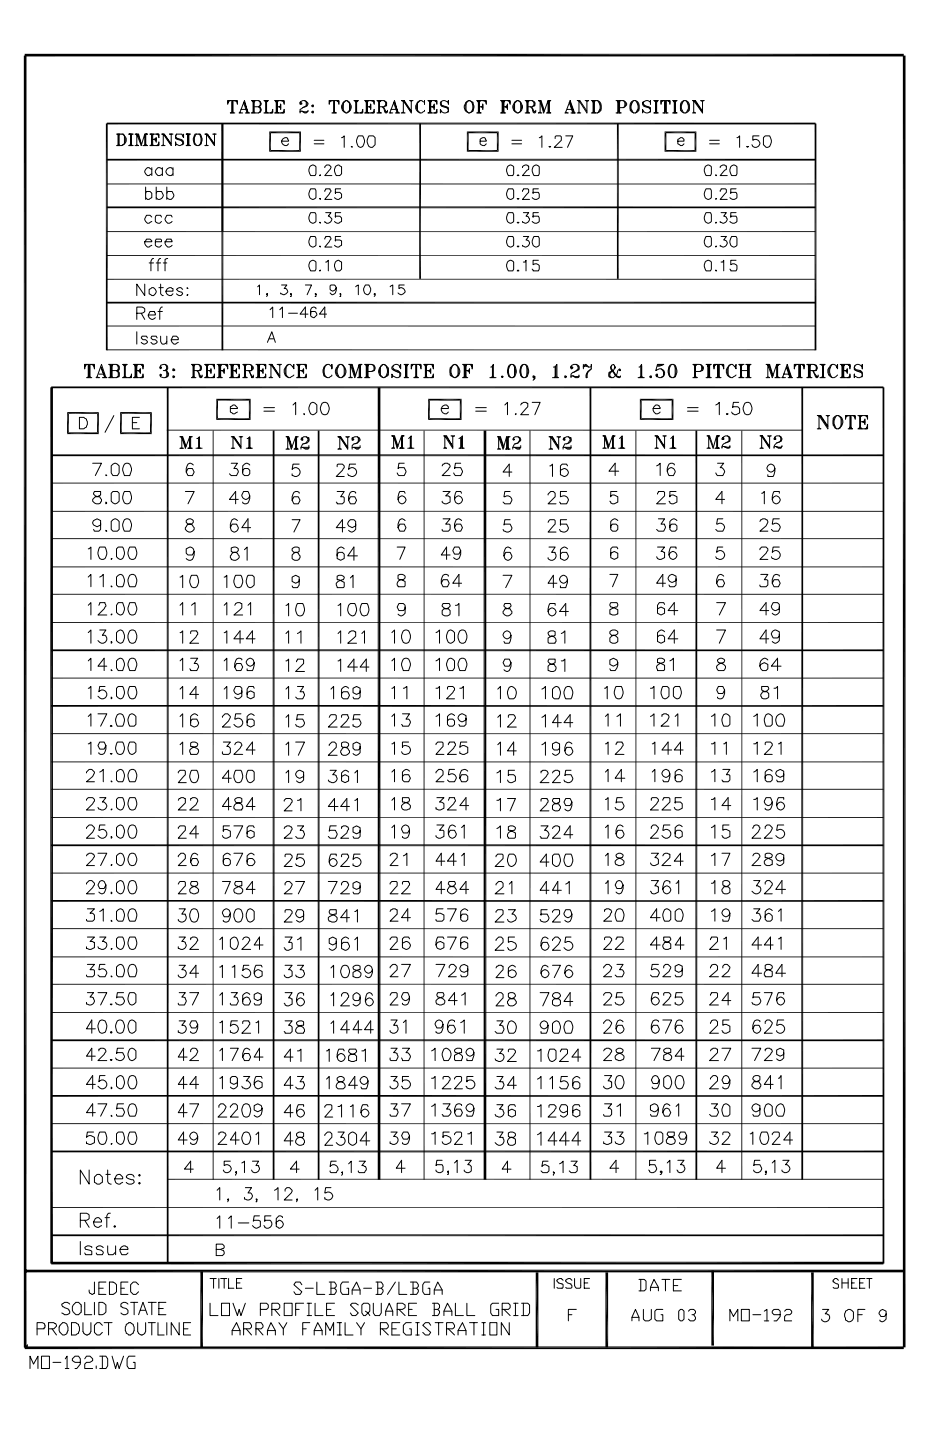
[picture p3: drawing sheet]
<svg xmlns="http://www.w3.org/2000/svg" width="279mm" height="432mm" viewBox="0 0 279 432" stroke-linecap="round" stroke-linejoin="round" font-family="sans-serif">
<g fill="none" stroke="#000" stroke-width=".3">
<path d="M68.8 30.2l-.5 .5 .2-.5-.2 1v-1h2.9v1l-.3-1M69.1 30.2l-.8 .2M69.3 33.9l.3-.3-.5 .3h1.3M69.6 30.2v3.7M69.8 33.6l.3 .3zM69.8 30.2v3.7M70.1 30.2l1.1 .2M70.6 30.2l.6 .5zM72.2 33.9l-.2-.3-.3 .3h1.1M72.2 32.8h1.6M73 30.7l1.1 3.2M73.3 30.7l1 3.2-1-3.7-1.3 3.4"/>
<path d="M73.6 33.9h1.3M74.1 33.6l-.3 .3zM74.3 33.6l.3 .3M75.7 30.2l.2 .5M75.9 30.4l-.5-.2h2.1l.6 .2 .2 .8-.2 .6-.6 .2M75.9 30.2v3.7M76.2 33.6l.3 .3zM76.2 30.4l.3-.2-.3 .5M76.2 30.2v3.7M77.5 30.2l.6 .5v.8l-.6 .5h-1.3M77.5 32l.6 .3 .2 .5-.2 .8-.6 .3h-2.1l.5-.3-.2 .3M77.5 32l.6 .5v.8l-.6 .6"/>
<path d="M78.1 30.7v1.1M78.1 32.3v1.3M79.1 30.2h1.3l-.5 .2M79.6 33.6l-.2 .3zM79.6 30.4l-.2-.2 .2 .5M79.6 30.2v3.7M79.9 30.2v3.7M80.2 33.9l-.3-.3 .5 .3M80.2 30.2l-.3 .5M81 33.9l.8-.3-.6 .3M81.8 33.3l-.3 .6 .3-1.1v1.1h-2.7M82.3 30.2h2.9v1l-.3-1"/>
<path d="M82.3 33.9h2.9v-1.1l-.3 1.1M82.8 33.6l-.3 .3zM82.8 30.4l-.3-.2 .3 .5M82.8 30.2v3.7M83.1 30.2v3.7M83.1 32h1M83.3 33.9l-.2-.3 .5 .3M83.3 30.2l-.2 .5M83.6 32l.5-.2-.2 .2 .2 .3zM83.6 30.2l-.5 .2M84.1 31.2v1.6zM84.1 30.2l1.1 .2"/>
<path d="M84.7 30.2l.5 .5zM85.2 33.3l-.5 .6 .5-.3-1.1 .3M90 31h.2v.2h-.2zM90 30.7h.2l.3 .5h-.5v-.5a1.33 1.33 0 0 1 1.3-.5 1.33 1.33 0 0 1 1 1l-.2 .6-2.1 1v1.1M91.3 30.2l.5 .2v1.4l-1 .5M91.8 30.7l.3 .3-.3 .8M92.3 33.3l-.5 .3-1.8-.3v.3M92.3 33.1l-.5 .8h-.5l-.8-.6 1.6 .3M93.7 31.5h.2v.5l-.5-.2zM93.7 31.8h.2zM93.7 33.3h.2v.6l-.5-.3zM93.7 33.6h.2z"/>
<path d="M99 30.2l-.3 1v-1h2.9v1l-.3-1 .3 .5-.5-.5M99.2 30.2l-.5 .5zM99.5 33.9h1.3l-.5-.3 .2 .3M99.7 30.2l-1 .2M100 33.6l-.3 .3zM100 30.2v3.7M100.3 30.2v3.7M100.8 30.2l.8 .2M102.9 30.7a1.07 1.07 0 0 1 1.9 0l.5 1.1a1.53 1.53 0 0 1-.4 1.6 1.53 1.53 0 0 1-1.7 .2l-.5-.5-.3-.8v-.5zM102.9 30.7v.5a2.13 2.13 0 0 0 0 2.1M103.7 30.2l-.8 .8v2.1l.8 .8M104 30.2l.8 .8v2.1l-.8 .8"/>
<path d="M104.8 30.7v.5a2.13 2.13 0 0 1 0 2.1M106.1 30.2h1.3l-.5 .2M106.6 33.6l-.2 .3zM106.6 30.4l-.2-.2 .2 .5M106.6 30.2v3.7M106.9 30.2v3.7M107.2 33.9l-.3-.3 .5 .3M107.2 30.2l-.3 .5M107.9 33.9l.8-.3-.5 .3M108.7 33.3l-.2 .6 .2-1.1v1.1h-2.6M109.3 30.2h2.9v1l-.3-1M109.3 33.9h2.9v-1.1l-.3 1.1"/>
<path d="M109.8 33.6l-.3 .3zM109.8 30.4l-.3-.2 .3 .5M109.8 30.2v3.7M110.1 32h1M110.1 30.2v3.7M110.3 33.9l-.2-.3 .5 .3M110.3 30.2l-.2 .5M110.6 32l.5-.2-.2 .2 .2 .3zM110.6 30.2l-.5 .2M111.1 31.2v1.6zM111.1 30.2l1.1 .2M111.7 30.2l.5 .5z"/>
<path d="M112.2 33.3l-.5 .6 .5-.3-1.1 .3M113 30.2h2.1l.8 .5v1.1l-.8 .2h-1.3M113 33.9h1.3l-.5-.3 .2 .3M113.5 33.6l-.3 .3zM113.5 30.4l-.3-.2 .3 .5M113.5 30.2v3.7M113.8 30.2v3.7M114 30.2l-.2 .5M114.3 30.2l-.5 .2M114.6 32l.5 .5 .5 1.4 .6-.3v-.5M114.8 32.3h.3l.8 1.3 .3-.3M115.1 30.2l.5 .5v.8l-.5 .5"/>
<path d="M115.4 33.1l.2 .5h.3M115.6 30.7l.3 .3-.3 .8M116.7 33.9h1M116.9 33.9v-.3l.3 .3M117.2 32.8h1.6M118 30.7l1.1 3.2M118.3 30.7l1 3.2-1-3.7-1.4 3.4M118.5 33.9h1.4M119.1 33.6l-.3 .3zM119.3 33.6l.3 .3M120.9 30.4l-.5-.2h.8l2.1 3.1M120.9 30.2l2.1 3.1"/>
<path d="M121.2 33.9l-.3-.3-.5 .3h1M122.8 30.2h1M123 30.2l.3 .2 .3-.2M123.3 30.4v3.5l-2.4-3.7v3.4M125.1 30.7v.5a2.13 2.13 0 0 0 0 2.1M125.9 30.2l-.8 .8v2.1l.8 .8M127.3 30.7v-.5v1v-.5l-.6-.3a1.02 1.02 0 0 0-1.6 .3l-.5 1.1a1.78 1.78 0 0 0 1.9 2.1l.8-.6v-.2M128.6 30.2l.3 .5M128.9 30.2v3.7M129.1 33.6l.3 .3zM129.1 30.4l.3-.2-.3 .5M129.1 32h1.1"/>
<path d="M129.1 30.2v3.7M129.4 32l.8-.2-.3 .2 .3 .3zM130.2 31.2v1.6l-.3-.8zM130.2 33.9l.8-.3-.6 .3M130.2 30.2l.8 .2M130.4 30.2l.6 .5-.3-.5 .3 1v-1h-2.7l.6 .2M131 33.3l-.3 .6 .3-1.1v1.1h-2.7l.6-.3-.3 .3M132.3 31.2v.6l1.8 .5 .3 .5M132.3 30.4v1.1l2.1 .8v1.3a1.51 1.51 0 0 1-2.4-.8v1.1l.3-.6M134.4 30.7v-.5v1v-.5l-1.1-.5h-.5l-.8 .5 .3 1.1 1.6 .5 .5 .5v.5l-.3 .3M139.7 30.7v.5a2.13 2.13 0 0 0 0 2.1M140 30.4l.8-.2 1 .5v.5a2.25 2.25 0 0 1 0 2.1l-1 .6a1.77 1.77 0 0 1-1.6-2.1z"/>
<path d="M140.5 30.2l-.8 .8v2.1l.8 .8M140.8 30.2a2.13 2.13 0 0 1 0 3.7M141.6 30.7l.2 .5v1.9l-.2 .2M142.9 30.2h2.9v1l-.3-1M142.9 33.9h1.3l-.5-.3 .2 .3M143.4 33.6l-.3 .3zM143.4 30.4l-.3-.2 .3 .5M143.4 30.2v3.7M143.7 32h1M143.7 30.2v3.7M143.9 30.2l-.2 .5M144.2 32l.5-.2-.2 .2 .2 .3z"/>
<path d="M144.2 30.2l-.5 .2M144.7 31.2v1.6zM144.7 30.2l1.1 .2M145.3 30.2l.5 .5zM150 30.2h2.9v1l-.2-1 .2 .5-.5-.5M150 33.9h1.6M150.3 30.2l.2 .2M150.5 30.2v3.7v-.3l-.2 .3M150.8 30.4v3.2M151.1 30.2v3.7v-.3l.2 .3M151.1 32h1M151.3 32l.8-.2-.5 .2 .5 .3z"/>
<path d="M151.3 30.2l-.2 .2M152.1 31.2v1.6l-.2-.8zM152.1 30.2l.8 .2M154.3 30.7v.5a2.13 2.13 0 0 0 0 2.1M154.5 30.4a1.02 1.02 0 0 1 1.6 .3l.5 1.1a1.53 1.53 0 0 1-.4 1.6 1.53 1.53 0 0 1-1.7 .2l-.5-.5-.3-.8v-.5zM155 30.2l-.7 .8v2.1l.7 .8M155.3 30.2l.5 .2 .3 .6v2.1l-.3 .5-.5 .3M156.1 30.7v.5a2.13 2.13 0 0 1 0 2.1M157.4 30.2h2.1l.8 .5v1.1l-.8 .2h-1.3M157.4 33.9h1.3l-.5-.3 .3 .3M158 33.6l-.3 .3zM158 30.4l-.3-.2 .3 .5"/>
<path d="M158 30.2v3.7M158.2 30.2v3.7M158.5 30.2l-.3 .5M158.7 30.2l-.5 .2M159 32l.5 .5 .6 1.4 .5-.3v-.5M159.3 32.3h.2l.8 1.3 .3-.3M159.5 30.2l.6 .5v.8l-.6 .5M159.8 33.1l.3 .5h.2M160.1 30.7l.2 .3-.2 .8M161.9 33.6v-3.4l1.1 3.7 1.3-3.7v3.7M161.9 30.4l-.5-.2h.8l1 3.1M161.9 30.2l1.1 3.1"/>
<path d="M162.2 33.9l-.3-.3-.5 .3h1.1M163.8 33.9h1.3l-.5-.3 .2 .3M164.3 33.6l-.3 .3zM164.3 30.2h.8l-.5 .2M164.6 30.2v3.7M164.8 30.2l-.2 .5M169.3 33.9h1.1M169.6 33.9v-.3l.5 .3M169.6 33.6l1.3-3.4 1.3 3.7-.2-.3M170.1 32.8h1.6M170.7 30.7l1 3.2v-.3l-.3 .3M170.9 30.7l1.1 3.2"/>
<path d="M171.2 33.9h1.3M173 33.9h1.1M173 30.2h.8M173.3 33.9l.3-.3 .2 .3M173.3 30.2l.3 .2M173.8 30.2l2.1 3.1zM175.4 30.2h1.1l-.6 .2-.2-.2M175.9 30.4v3.5l-2.3-3.7v3.4M177.3 30.2h1.8l.6 .2 .5 .8v1.9l-.5 .5-.6 .3h-1.8M177.8 33.6l-.3 .3zM177.8 30.4l-.3-.2 .3 .5M177.8 30.2v3.7"/>
<path d="M178.1 30.2v3.7M178.3 33.9l-.2-.3 .5 .3M178.3 30.2l-.2 .5M178.6 30.2l-.5 .2M179.1 30.2a2.53 2.53 0 0 1 0 3.7M179.7 30.7l.5 1.1v.7l-.5 .8M184.7 30.2h2.1l1.1 .8v.5l-.6 .5-.5 .3h-1.1M184.7 33.9h1.6M184.9 30.2l.3 .2M185.2 30.2v3.7v-.3l-.3 .3M185.5 30.4v3.2M185.7 30.2v3.7v-.3l.3 .3"/>
<path d="M186 30.2l-.3 .2M186.8 30.2l.5 .2v1.6l-.5 .3M187.3 30.7l.3 .3v.5l-.3 .3M189.2 30.7a1.33 1.33 0 0 1 1.3-.5 1.33 1.33 0 0 1 1.1 1v1.9a1.48 1.48 0 0 1-1.4 .8 1.48 1.48 0 0 1-1.3-.8v-1.9zM189.4 30.7l-.5 1.1v.7l.5 .8M190 30.2a2.53 2.53 0 0 0 0 3.7M190.5 30.2a2.53 2.53 0 0 1 0 3.7M191 30.7l.6 1.1v.7l-.6 .8M192.9 31.2l.2 .6 1.6 .5 .3 .5M193.1 30.4l-.2 .3v.5l.5 .6 1.6 .5v1.3a1.51 1.51 0 0 1-2.4-.8v1.1l.3-.6M195 30.7v-.5v1v-.5l-.8-.5h-.5l-1.1 .5 .3 1.1 1.6 .5 .5 .5v.5l-.3 .3M196.3 33.9l.3-.3-.5 .3h1.3"/>
<path d="M196.3 30.2l.3 .5M196.6 30.2v3.7M196.8 33.6l.3 .3zM196.8 30.4l.3-.2-.3 .5M196.8 30.2v3.7M197.4 30.2h-1.3l.5 .2M198.4 30.2l-.2 .5 .5-.5M198.7 33.9h1.6M199 30.2l-.8 .2M199.2 30.2v3.7v-.3l-.2 .3M199.5 30.4v3.2M199.8 30.2v3.7v-.3l.2 .3"/>
<path d="M200 30.2l.8 .2M200.3 30.2l.5 .5-.2-.5M200.8 30.2v1v-1h-2.6v1M201.6 33.9h1.3l-.5-.3 .3 .3M201.6 30.2h1.3l-.5 .2M202.1 33.6l-.2 .3zM202.1 30.4l-.2-.2 .2 .5M202.1 30.2v3.7M202.4 30.2v3.7M202.7 30.2l-.3 .5M204.5 30.4a1.32 1.32 0 0 1 2.1 .8v1.9a1.48 1.48 0 0 1-1.3 .8 1.48 1.48 0 0 1-1.3-.8v-1.9zM204.5 30.7l-.5 1.1v.7l.5 .8"/>
<path d="M205.1 30.2a2.53 2.53 0 0 0 0 3.7M205.6 30.2a2.53 2.53 0 0 1 0 3.7M206.1 30.7l.5 1.1v.7l-.5 .8M208 33.6l.5 .3h-.8zM208 30.4l-.3-.2h.8l2.1 3.1M208.2 30.2l2.1 3.1M210.6 30.4v3.5l-2.6-3.7v3.4M210.9 30.2l-.3 .2-.5-.2h1M32 55.2h212.5M34.9 40.2h2.1l.3 .5a1.69 1.69 0 0 1 .5 1.7 1.69 1.69 0 0 1-1.3 1.3h-1.6M35.5 43.4l-.3 .3zM35.5 43.4v-3.2v3.5"/>
<path d="M35.5 40.2h-.3l.3 .3M35.7 43.4l.3 .3zM35.7 40.5l.3-.3h-.3v3.5M36.5 40.2l.8 .5v2.4l-.8 .6M37.3 40.7a2.54 2.54 0 0 1 0 2.4M38.6 40.2h1.4M38.9 43.7l.3-.3-.6 .3h1.4M38.9 40.2l.3 .3M39.2 43.4v-3.2v3.5M39.4 43.4l.3 .3zM39.4 40.5l.3-.3h-.3v3.5M40.5 40.2h1l.8 2.9-1-2.9"/>
<path d="M40.5 43.7h1l-.5-.3-.3 .3M41 43.4v-3.2l1.3 3.5 1.1-3.5v3.5M42.9 43.7h1.3l-.5-.3 .2 .3M43.4 43.4l-.3 .3zM43.4 40.2h.8M43.7 43.4v-3.2v3.5M43.7 57.9l.2-.5h1.1l.5 .5v1.4l-.8 .5h-.5l-.5-.5M43.7 56.1v3.7M43.9 40.2l-.2 .3M45.2 40.2l.3 .3M45.5 43.4v-3.2v3.5M45.5 40.2h-.5h2.6v1.1l-.2-1.1 .2 .5"/>
<path d="M45.5 50.8l-.8-.5a1.32 1.32 0 0 0-1.3 1.3l.8 1.1h.5l.8-.6M45.5 50.3v2.4M45.8 43.4l.2 .3zM45.8 40.5l.2-.3h-.2v3.5M45.8 41.8h1M46 41.8l.8-.3-.5 .3 .5 .3zM46.8 41.3v1.3l-.2-.8zM46.8 43.7l.8-.3-.5 .3M46.8 57.9l.3-.5h1.3l.5 1.1a1.18 1.18 0 0 1-.7 1.2 1.18 1.18 0 0 1-1.4-.4M46.8 40.2h.8M46.8 56.1v3.7M47.1 40.2l.5 .3"/>
<path d="M47.6 43.1l-.2 .6 .2-1.1v1.1h-2.6l.5-.3-.3 .3M48.4 40.2h.8M48.4 43.7h1.1M48.7 43.7l.2-.3 .3 .3M48.7 50.8l-.8-.5a1.32 1.32 0 0 0-1.3 1.3l.8 1.1h.5l.8-.6M48.7 50.3v2.4M50 57.9l.3-.5h1.3l.5 1.1a1.21 1.21 0 0 1-1.8 1l-.3-.2M50 56.1v3.7M51.1 43.1l-1.9-2.9 2.1 2.9M51.3 40.2v3.5l-2.4-3.5v3.2M51.6 40.2h-.8h1.1M51.9 50.8l-.6-.5a1.19 1.19 0 0 0-1.5 .6 1.19 1.19 0 0 0 .5 1.5 1.19 1.19 0 0 0 1.6-.3"/>
<path d="M51.9 50.3v2.4M52.7 41.3l1.8 .8 .3 .5M52.9 40.2l-.2 .8 .5 .5 1.6 .6 .2 1-1 .6-1.3-.6v-.5v1.1v-.6M54.8 40.7l.2-.5v1.1l-.5-1.1h-1.6l-.2 .5v.8l1.5 .6 .6 .5v.5l-.3 .3M55.8 40.2h1.3M56.1 43.7l.3-.3-.6 .3h1.3M56.1 40.2l.3 .3M56.4 43.4v-3.2v3.5M56.6 43.4l.3 .3zM56.6 40.5l.3-.3h-.3v3.5M58.5 40.2h1.6l.2 .5a2.13 2.13 0 0 1-.8 3 1.02 1.02 0 0 1-1.3-.8 2.13 2.13 0 0 1 0-2.2zM58.5 40.7l-.3 .3v1.9l.3 .2"/>
<path d="M59 40.2h-.3a2.56 2.56 0 0 0 .3 3.5M59.5 40.2h.3a2.56 2.56 0 0 1-.3 3.5M60.1 40.7l.2 .3v1.9l-.2 .2M61.4 40.2h.8M61.4 43.7h1M61.6 43.7l.3-.3 .3 .3M63.8 40.2h1M64 43.1l-1.8-2.9 2.1 2.9M64 40.2h.6M64.3 40.2v3.5l-2.4-3.5v3.2M84.4 42.3h2.1v-.2a1.1 1.1 0 0 0-1.6-.7 1.1 1.1 0 0 0-.2 1.7l.8 .6h.5l.5-.6M92.9 50a1.07 1.07 0 0 1 1.8 0v2.1l-.2 .6h-1.4a2.43 2.43 0 0 1-.2-2.7z"/>
<path d="M93.1 56.6h1.4l.2 .5v2.2a1.07 1.07 0 0 1-1.8 0 2.43 2.43 0 0 1 .2-2.7zM94.2 42.1h2.9M94.2 43.1h2.9M95.8 59.5h.2v.3zM95.8 52.7l.2-.3v.3zM97.4 57.4l.2-.8h1.4l.2 .8-1.8 2.4h2.1M97.4 50.3l.5-.8h.8l.5 .5-.2 .8-1.6 1.9h2.1M100.5 50l.8-.5 1.1 .5v2.1l-.5 .6h-1.1a2.43 2.43 0 0 1-.3-2.7zM102.1 56.6h-1.6v1.3v-.2h1.4l.5 .5v1.1l-.5 .2a1.02 1.02 0 0 1-1.6-.2M102.4 41.3l.8-.6v3.5M105.3 43.9h.3v.3zM107.4 40.7h1.3a2.28 2.28 0 0 1-.5 3.5h-.3a2.28 2.28 0 0 1-.5-3.5z"/>
<path d="M110.6 40.7h1.3l.5 .6v2.1l-.7 .8h-.6a2.28 2.28 0 0 1-.5-3.5zM143.9 42.3h1.9l-.3-.8a1.02 1.02 0 0 0-1.6 .3v1.3l.3 .3 1.1 .3 .5-.6M152.1 50a1.07 1.07 0 0 1 1.9 0v2.1l-.3 .6h-1.3a2.43 2.43 0 0 1-.3-2.7zM152.4 56.6h1.3l.3 .5v2.2a1.07 1.07 0 0 1-1.9 0 2.43 2.43 0 0 1 .3-2.7zM153.5 42.1h2.9M153.5 43.1h2.9M155 59.5h.6l-.3 .3zM155.3 52.4l.3 .3h-.6zM156.6 57.4l.3-.8h1.3l.3 .3v.8l-1.9 2.1h2.1M156.6 50.3a1.02 1.02 0 0 1 1.4-.8l.5 .2v1.1l-.5 .3-1.4 1.6h2.1M159.8 50a1.07 1.07 0 0 1 1.9 0v2.1l-.3 .6h-1.3a2.43 2.43 0 0 1-.3-2.7zM161.4 56.6h-1.6v1.3v-.2h1.6l.3 .5v1.1a1.28 1.28 0 0 1-2.2 0"/>
<path d="M161.7 41.3l.8-.6v3.5M164.6 43.9h.5l-.3 .3zM166.4 41.5v-.5l.3-.3h1.3l.3 .3v1.1l-2.1 2.1h2.3M169.6 40.7h2.1l-1.6 3.5M203.2 42.3h1.9v-.5l-.6-.5h-.5l-.8 .5v1.3l.8 .6h.5l.6-.6M211.4 50a1.07 1.07 0 0 1 1.9 0v2.1l-.3 .6h-1.3a2.43 2.43 0 0 1-.3-2.7zM211.7 56.6h1.3l.3 .5v2.2a1.07 1.07 0 0 1-1.9 0 2.43 2.43 0 0 1 .3-2.7zM212.7 42.1h2.9M212.7 43.1h2.9M214.6 52.4l.2 .3h-.2zM214.6 59.5h.2l-.2 .3zM215.9 50.3a1.02 1.02 0 0 1 1.3-.8l.6 .2v1.1l-.6 .3-1.3 1.6h2.1"/>
<path d="M215.9 57.4l.3-.8h1.3l.3 .3v.8l-1.9 2.1h2.1M219.1 50a1.07 1.07 0 0 1 1.8 0v2.1l-.2 .6h-1.4a2.43 2.43 0 0 1-.2-2.7zM220.7 56.6h-1.6v1.3v-.2h1.6l.2 .5v1.1a1.28 1.28 0 0 1-2.1 0M220.9 41.3l.8-.6v3.5M223.8 43.9h.6l-.3 .3zM227.5 40.7h-1.8v1.4a1.24 1.24 0 0 1 1.9 .1 1.24 1.24 0 0 1-.4 1.8 1.24 1.24 0 0 1-1.8-.6M228.9 41.3l.5-.6h1.3a2.28 2.28 0 0 1-.5 3.5h-.5l-.8-.8zM32 69.5h212.5M32 76.6h212.5M43.4 72.5h2.1v-.3l-.5-.5h-1.1l-.5 .8a1.36 1.36 0 0 0 1.3 1.6l.8-.5M44.7 78.8h1.3M45.5 65.1l-.5-.5h-1.1l-.5 1a1.32 1.32 0 0 0 1.3 1.3l.8-.5"/>
<path d="M46 77.5l-.5 .3-.3 .5v2.9M46.6 72.5h1.8v-.5l-.2-.3h-1.4l-.2 .5v1.4l.8 .5h.5l.5-.5M46.8 78.8h1.4M48.2 77.5l-.6 .3-.2 .5v2.9M48.4 65.1l-.2-.5h-1.4l-.2 .5v1.3l.2 .3 1.1 .2 .5-.5M48.9 78.8h1.1M49.5 72.5h2.1v-.3l-.3-.5h-1.3l-.5 .8a1.36 1.36 0 0 0 1.3 1.6l.8-.5M50.3 77.5l-.8 .3v3.4M51.6 65.1l-.3-.5h-1.3l-.5 1a1.21 1.21 0 0 0 1.8 1.1l.3-.3M92.9 78.6a1.07 1.07 0 0 1 1.8 0v2.1l-.2 .5h-1.4a2.43 2.43 0 0 1-.2-2.6zM93.1 63.8h1.4l.2 .5v2.1a1.07 1.07 0 0 1-1.8 0 2.43 2.43 0 0 1 .2-2.6zM93.1 70.9h1.4l.2 .5v2.2a1.07 1.07 0 0 1-1.8 0 2.43 2.43 0 0 1 .2-2.7z"/>
<path d="M95.8 66.7h.2v.2zM95.8 73.8h.2v.3zM97.4 71.7l.2-.8h1.4l.2 .8-1.8 2.4h2.1M97.6 63.8h1.6l-.8 1h.3l.8 .8a1.32 1.32 0 0 1-.7 1.2 1.32 1.32 0 0 1-1.4-.1v-.3M97.6 78.6l.8-.5v3.1M100.8 78.3l.8-.2 .8 .5v2.1l-.5 .5h-1.1a2.25 2.25 0 0 1 0-2.9zM102.1 63.8h-1.6v1.3v-.3h1.4l.5 .6v1l-.5 .3a1.02 1.02 0 0 1-1.6-.3M102.1 70.9h-1.6v1.3v-.2h1.4l.5 .2v1.4l-.5 .2a1.02 1.02 0 0 1-1.6-.2M152.4 63.8h1.3l.3 .5v2.1a1.07 1.07 0 0 1-1.9 0 2.43 2.43 0 0 1 .3-2.6zM152.4 70.9h1.3l.3 .5v2.2a1.07 1.07 0 0 1-1.9 0 2.43 2.43 0 0 1 .3-2.7zM152.4 78.3a1.02 1.02 0 0 1 1.6 .3v2.1l-.3 .5h-1.3a2.25 2.25 0 0 1 0-2.9zM155 66.7h.6l-.3 .2z"/>
<path d="M155 73.8h.6l-.3 .3zM156.9 63.8h1.6l-.8 1h.3a1.1 1.1 0 0 1 .6 1.6 1.1 1.1 0 0 1-1.7 .3h-.3v-.3M156.9 70.9h1.6l-.8 1.1a1.07 1.07 0 0 1 1 1.2 1.07 1.07 0 0 1-1.3 .9l-.8-.3v-.2M156.9 78.6h.5l.3-.5v3.1M160.1 70.9h1.3l.3 .5v2.2a1.07 1.07 0 0 1-1.9 0 2.43 2.43 0 0 1 .3-2.7zM161.4 63.8h-1.6v1.3v-.3h1.6l.3 .6v1a1.28 1.28 0 0 1-2.2 0M161.4 78.1h-1.6v1.3a1.26 1.26 0 0 1 1.9 .2v1.1l-.3 .5h-1.6l-.3-.5M211.4 78.6a1.07 1.07 0 0 1 1.9 0v2.1l-.3 .5h-1.3a2.43 2.43 0 0 1-.3-2.6zM211.7 63.8h1.3l.3 .5v2.1a1.07 1.07 0 0 1-1.9 0 2.43 2.43 0 0 1 .3-2.6zM211.7 70.9h1.3l.3 .5v2.2a1.07 1.07 0 0 1-1.9 0 2.43 2.43 0 0 1 .3-2.7zM214.6 66.7h.2l-.2 .2zM214.6 73.8h.2l-.2 .3z"/>
<path d="M216.2 63.8h1.6l-.8 1h.2a1.1 1.1 0 0 1 .7 1.6 1.1 1.1 0 0 1-1.7 .3h-.3v-.3M216.2 70.9h1.6l-.8 1.1a1.07 1.07 0 0 1 1 1.2 1.07 1.07 0 0 1-1.3 .9l-.8-.3v-.2M216.2 78.6h.5l.3-.5v3.1M219.3 70.9h1.4l.2 .5v2.2a1.07 1.07 0 0 1-1.8 0 2.43 2.43 0 0 1 .2-2.7zM220.7 63.8h-1.6v1.3v-.3h1.6l.2 .6v1a1.28 1.28 0 0 1-2.1 0M220.7 78.1h-1.6v1.3a1.26 1.26 0 0 1 1.8 .2v1.1l-.2 .5h-1.6l-.3-.5M32 83.7h212.5M32 97.8h212.5M41 93.9h1.6l.5-.2 .3-.3v-.8l-.8-.5h-1.6v3.7M41 99.5v3.7M42.3 93.9l1.1 1.9M43.4 85.2v3.4l-2.4-3.4v3.4"/>
<path d="M44.4 94.5h2.2v-.6l-.3-.5h-1.3l-.6 1.1a1.18 1.18 0 0 0 .8 1.1 1.18 1.18 0 0 0 1.4-.4M44.7 86.8l.8-.5a1.32 1.32 0 0 1 1.3 1.3l-.8 1h-.5l-.8-.5zM47.4 93.4h1.3M47.6 86.3h1.3M48.2 85.2v2.9l.7 .5M48.7 92.1h-.3l-.5 .8v2.9M49.7 87.3h2.2v-.8h-.3a1.2 1.2 0 0 0-1.9 .9 1.2 1.2 0 0 0 1.6 1.2l.6-.5M54.8 86.8l-.6-.5h-.5l-.8 .5 .5 .5 1.1 .3 .3 .5-.6 .5h-.5l-.8-.5M56.1 86.3l.3 .2h-.3zM56.1 88.4h.3l-.3 .2zM77.3 86l.5-.5v2.9M80.2 88.1l-.3 .3v-.3h.3v.5l-.3 .3"/>
<path d="M81 92.9l.8-.8v3.1M83.9 92.9l.8-.8v3.1M84.4 85.5h1.6l-.8 1h.5l.6 .8a1.32 1.32 0 0 1-2.2 .8v-.3M86.5 93.9h2.7M87.3 88.1v.3l-.3-.3h.3v.8h-.3M91.5 85.5h1.9l-1.3 2.9M92.3 94.2h-2.3l1.5-2.1v3.1M94.7 88.1v.3l-.2-.3h.2v.8h-.2M94.7 92.6v-.3l-.5-.2-.8 .2-.3 .6v1.8l1.1 .5 .8-.7-.5-1.1h-1.1l-.3 .3v.5M95.8 81.2l.2-.2v.2zM97.9 94.2h-2.1l1.6-2.1v3.1M100.8 86.3a1.04 1.04 0 0 1-.7 .8 1.04 1.04 0 0 1-1.1-.3v-1.1l.2-.2h1.1a1.69 1.69 0 0 1 .5 1.7 1.69 1.69 0 0 1-1.3 1.2l-.5-.6"/>
<path d="M102.1 88.1v.3l-.2-.3h.2v.8h-.2M106.6 86l.8-.5v2.9M109.5 85.5h1.1l.5 1a1.51 1.51 0 0 1-1 1.9 1.51 1.51 0 0 1-1.1-1.9zM112.4 88.1l-.2 .3v-.3h.2v.5l-.2 .3M116.9 86l.8-.5v2.9M121.2 85.5h-1.6v1a1.19 1.19 0 0 1 1.2 0 1.19 1.19 0 0 1 .6 1.1l-.5 .5a1.02 1.02 0 0 1-1.6-.3M155.3 81l.3 .2h-.6zM214.6 81l.2 .2h-.2zM25.7 109.3l-.3 .8M25.9 113.2h1.6M25.9 109.3l-.5 .5M26.2 109.3l-.8 .2"/>
<path d="M26.5 109.3v3.9v-.2l-.3 .2M26.7 109.5v3.5M27 113l.3 .2zM27 109.3v3.9M27.3 109.3l1 .2M28 109.3l.3 1.3v-1.3h-2.9v1.3M28.3 109.8l-.5-.5 .5 .8M29.1 113l1.3-3.7 1.3 3.9M29.6 113.2l-.5-.2-.3 .2h1.1M29.6 112.2h1.6M30.2 110.1l1.3 3.1-1.1-3.1M31 113.2l.5-.2-.3 .2"/>
<path d="M31.5 113l.5 .2h-1.3M32 104.9h212.5M32.5 109.3h2.4l.6 .2 .2 .3v1.1l-.2 .2h-.6M32.8 109.3l.3 .2M33.1 109.3v3.9v-.2l-.3 .2M33.3 109.5v3.5M33.6 113l.3 .2zM33.6 109.5l.3-.2-.3 .5M33.6 109.3v3.9M34.9 109.3a1.26 1.26 0 0 1 .3 1.8h-1.6M34.9 111.1l.8 .6v1.3l-.8 .2h-2.4M34.9 111.1l.6 .6v1l-.6 .5"/>
<path d="M35.5 109.8l.2 .3v.5l-.2 .3M35.5 111.7l.2 .2-.2 1.1M37 109.3l.3 .5M37.3 109.3v3.9M37.3 109.5l-.5-.2h1.3l-.5 .2M37.6 109.3v3.9M37.8 113.2l-.2-.2 .5 .2M37.8 109.3l-.2 .5M38.6 113.2l.8-.2-.5 .2M39.4 112.7l-.2 .5 .2-1v1h-2.6l.5-.2-.3 .2M40 109.3h2.9v1.3v-1.3M40 113.2h2.9v-1v1"/>
<path d="M40.2 109.3l.3 .2M40.5 109.3v3.9v-.2l-.3 .2M40.7 109.5v3.5M41 111.1h1.1h-.8l.8 .3M41 109.3v3.9v-.2l.3 .2M41.3 109.3l-.3 .2M42.1 110.6v1.3l-.3-.8zM42.1 110.9l-.6 .2 .6 .6M42.1 113.2l.8-.2-.6 .2M42.1 109.3l.8 .2M42.3 109.3l.6 .5M42.6 109.3l.3 .8"/>
<path d="M42.9 112.7l-.3 .5M44.2 101.3l-.3-.5h-1.3l-.3 .5 .6 .6h.8l.5 .8a1.07 1.07 0 0 1-1.9 0M47.1 101.3l-.3-.5h-1.3l-.3 .5 .6 .6h.8l.5 .5a1.02 1.02 0 0 1-1.3 .8l-.6-.5M48.2 110.1v.2v-.2h.2l-.2 .5-.3-.3 .3-.8 .7-.2a1.06 1.06 0 0 1 1.4 1.3l-.8 .5M48.2 100.8v1.6l.5 .8 1-.3 .3-.5M48.2 112.4h.2M49.5 109.3l.5 .8v.5l-.5 .5h-.6M49.5 111.1h.5l.5 .8-.2 1.1a2.13 2.13 0 0 1-2.1 0l-.3-.6 .3-.2 .2 .2-.2 .3M49.5 111.1l.5 .3v1.6l-.5 .2M50 109.5v1.4M50 111.7l.3 .2-.3 1.1M50 100.8v2.4"/>
<path d="M51.3 101.9h2.1v-.6l-.5-.5h-1l-.6 1.1a1.32 1.32 0 0 0 1.4 1.3l.7-.5M51.9 110.6h.2l.3 .5h-.5zM51.9 110.9h.2v.2h-.2zM51.9 112.7l.5 .3-.3 .2h-.2zM51.9 113h.2zM57.7 113.2l.2-.2-.5 .2h1.3M57.7 109.3l.2 .5M57.9 109.5l-.5-.2h2.1l.8 .5v1.1l-.2 .2h-1.9M57.9 109.3v3.9M58.2 113l.3 .2zM58.2 109.5l.3-.2-.3 .5M58.2 109.3v3.9"/>
<path d="M59 111.1l.5 .6 .3 1.3 .3 .2 .5-.2v-.6M59.3 111.4l1 1.6 .3-.3M59.5 109.3a1.26 1.26 0 0 1 .3 1.8h-.3M59.8 112.4l.3 .6h.2M60.1 109.8l.2 .3v.5l-.2 .3M61.6 109.3l.3 .5M61.9 109.5l-.5-.2h2.9v1.3l-.3-1.3 .3 .8M61.9 109.3v3.9M62.2 111.1h1h-.5l.5 .3M62.2 109.3v3.9M62.4 113.2l-.2-.2 .5 .2M62.4 109.3l-.2 .5"/>
<path d="M62.7 109.3l-.5 .2M63.2 110.6v1.3zM63.2 110.9l-.2 .2 .2 .6M63.2 113.2l1.1-.2-.5 .2M63.2 109.3l1.1 .2M63.8 109.3l.5 .5M64.3 112.7l-.3 .5 .3-1v1h-2.9l.5-.2-.3 .2M65.1 109.3h3.2v1.3l-.3-1.3M65.1 113.2h1.6M65.4 109.3l.2 .2M65.6 109.3v3.9v-.2l-.2 .2M65.9 109.5v3.5"/>
<path d="M66.1 113l.3 .2zM66.1 109.5l.3-.2-.3 .5M66.1 111.1h1.1h-.8l.8 .3M66.1 109.3v3.9M67.2 110.6v1.3l-.3-.8zM67.2 110.9l-.3 .2 .3 .6M67.2 109.3l1.1 .2M67.5 109.3l.8 .5M67.7 109.3l.6 .8M68.8 109.3h2.9v1.3v-1.3M68.8 113.2h2.9v-1v1M69.1 109.3l.2 .2"/>
<path d="M69.3 109.3v3.9v-.2l-.2 .2M69.6 109.5v3.5M69.8 111.1h1.1h-.8l.8 .3M69.8 109.3v3.9v-.2l.3 .2M70.1 109.3l-.3 .2M70.9 110.6v1.3l-.3-.8zM70.9 110.9l-.3 .2 .3 .6M70.9 113.2l.8-.2-.5 .2M70.9 109.3l.8 .2M71.2 109.3l.5 .5M71.4 109.3l.3 .8M71.7 112.7l-.3 .5"/>
<path d="M72.8 109.3h2.1l1 .8v.5l-.5 .5h-1.8M72.8 113.2h1.3l-.5-.2 .2 .2M73.3 113l-.3 .2zM73.3 109.5l-.3-.2 .3 .5M73.3 109.3v3.9M73.6 109.3v3.9M73.8 109.3l-.2 .5M74.1 109.3l-.5 .2M74.3 111.1l.6 .3 .5 1.8h.5v-.8M74.9 109.3l.5 .2v1.6h-.5M74.9 111.4l.5 1.3 .3 .3h.2v-.3M75.4 109.8l.3 .3v.5l-.3 .3"/>
<path d="M75.4 112.4v.6h.5M76.7 109.3h2.9v1.3v-1.3M76.7 113.2h2.9v-1v1M77 109.3l.3 .2M77.3 109.3v3.9v-.2l-.3 .2M77.5 109.5v3.5M77.8 111.1h1h-.7l.7 .3M77.8 109.3v3.9v-.2l.3 .2M78.1 109.3l-.3 .2M78.8 110.6v1.3l-.2-.8zM78.8 110.9l-.5 .2 .5 .6M78.8 113.2l.8-.2-.5 .2"/>
<path d="M78.8 109.3l.8 .2M79.1 109.3l.5 .5M79.4 109.3l.2 .8M79.6 112.7l-.2 .5M80.2 102.7l1.3-3.2 1 3.2M80.7 101.6h1.3M81.5 113.2l-.3-.2-.5 .2h1.1M81.5 109.3h-.8l.5 .2M83.1 109.3h1.3M83.3 109.3l.6 .2 .2-.2M83.6 112.7l-2.1-3.4 2.4 3.4M83.9 109.5v3.7l-2.7-3.9v3.7"/>
<path d="M85.7 110.1a2.96 2.96 0 0 0 0 2.6M86.5 109.3l-.8 .8v2.3l.8 .8M87.8 110.1l.3-.8v1.3l-1.1-1.3a1.99 1.99 0 0 0-1.8 2 1.99 1.99 0 0 0 1.8 1.9l1.1-.8M88.9 109.3h2.9v1.3l-.3-1.3 .3 .8M89.4 113l-.2 .2zM89.4 109.5l-.2-.2 .2 .5M89.4 109.3v3.9M89.7 111.1h1.3h-.8l.8 .3M89.7 109.3v3.9M90 113.2l-.3-.2 .5 .2M90 109.3l-.3 .5M90.2 109.3l-.5 .2"/>
<path d="M91 110.6v1.3l-.2-.8zM91 110.9l-.5 .2 .5 .6M91 113.2l.8-.2-.5 .2M91 109.3l.8 .2M91.3 109.3l.5 .5M91.8 112.7l-.3 .5 .3-1v1h-2.9M97.4 110.1l-.3 .2v2.1l.3 .3M98.2 109.3a2.35 2.35 0 0 0 0 3.9M99.5 110.1v-.8v1.3v-.5l-.8-.8a1.98 1.98 0 0 0-1.8 1.1 1.98 1.98 0 0 0 .2 2v.3l1.1 .5h.5l.8-.5v-.3M101.3 109.5a1.12 1.12 0 0 1 1.9 .6 1.74 1.74 0 0 1 .3 2.2 1.74 1.74 0 0 1-2.2 .7 1.92 1.92 0 0 1-.2-2.9zM101.3 110.1a1.74 1.74 0 0 0 0 2.6M101.9 109.3a2.81 2.81 0 0 0 0 3.9"/>
<path d="M102.4 109.3l.8 .8v2.3l-.8 .8M103.2 110.1a2.96 2.96 0 0 1 0 2.6M104.5 113.2h1.1l-.6-.2-.2 .2M104.5 109.3h1.1l1 3.4M104.8 109.3l.2 .2M105 113v-3.7l1.4 3.9 1.3-3.9v3.9M105.3 109.3l1.1 3.4M107.2 113.2h1.3l-.6-.2 .3 .2M107.7 113l-.3 .2zM107.7 109.3h.8l-.6 .2M107.9 109.3v3.9M108.2 109.3l-.3 .5"/>
<path d="M109.3 109.3h2.1l.8 .2 .2 .6-.2 1-1.9 .3M109.3 113.2h1.6M109.5 109.3l.3 .2M109.8 109.3v3.9v-.2l-.3 .2M110.1 109.5v3.5M110.3 109.3v3.9v-.2l.3 .2M110.6 109.3l-.3 .2M111.4 109.3l.5 .2 .3 .6v.8l-.8 .5M112.2 109.8v1.3M114 110.1a2.96 2.96 0 0 0 0 2.6M114.3 109.5l.8-.2 1.3 1v2.1l-1.3 .8a1.84 1.84 0 0 1-1.6-1.2 1.84 1.84 0 0 1 .5-1.9zM114.8 109.3l-.8 .8v2.3l.8 .8"/>
<path d="M115.1 109.3a2.35 2.35 0 0 1 0 3.9M115.9 110.1a1.74 1.74 0 0 1 0 2.6M117.7 110.6l.6 .5 1.6 .6v.2M118 109.5l-.3 .8 .6 .6 1 .2 .8 .8a1.06 1.06 0 0 1-1.3 1.3l-1.1-.5-.2-.5v1l.2-.5M119.9 110.1l.2-.8v1.3l-.5-1.1a1.3 1.3 0 0 0-1.4-.1 1.3 1.3 0 0 0-.7 1.2l1.8 1.1h.6v1.3M121.4 113.2l.3-.2-.5 .2h1.3M121.4 109.3l.3 .5M121.7 109.3v3.9M122 113l.2 .2zM122 109.5l.2-.2-.2 .5M122 109.3v3.9M122.5 109.3h-1.3l.5 .2"/>
<path d="M123.3 110.1l.3-.8-.3 1.3v-1.3h2.9v1.3l-.3-1.3 .3 .8M123.8 109.3l-.5 .5M124.1 109.3l-.8 .2M124.4 113.2l.2-.2-.5 .2h1.3l-.5-.2 .2 .2M124.6 109.3v3.9M124.9 109.3v3.9M125.4 109.3l.8 .2M125.7 109.3l.5 .5M127 109.3h2.9v1.3l-.3-1.3 .3 .8M127.5 113l-.2 .2zM127.5 109.5l-.2-.2 .2 .5M127.5 109.3v3.9"/>
<path d="M127.8 111.1h1.3h-.8l.8 .3M127.8 109.3v3.9M128.1 113.2l-.3-.2 .5 .2M128.1 109.3l-.3 .5M128.3 109.3l-.5 .2M129.1 110.6v1.3l-.2-.8zM129.1 110.9l-.5 .2 .5 .6M129.1 113.2l.8-.2-.5 .2M129.1 109.3l.8 .2M129.4 109.3l.5 .5M129.9 112.7l-.3 .5 .3-1v1h-2.9M135.5 110.1a1.74 1.74 0 0 0 0 2.6"/>
<path d="M135.7 109.5l.6-.2a2.03 2.03 0 0 1 1.6 2 2.03 2.03 0 0 1-1.6 1.9l-1.4-.8v-2.1zM136.3 109.3a2.35 2.35 0 0 0 0 3.9M136.5 109.3l.8 .8v2.3l-.8 .8M137.3 110.1a2.96 2.96 0 0 1 0 2.6M138.6 109.3h3v1.3v-1.3M138.6 113.2h1.6M138.9 109.3l.3 .2M139.2 109.3v3.9v-.2l-.3 .2M139.4 109.5v3.5M139.7 111.1h1.1h-.8l.8 .3M139.7 109.3v3.9v-.2l.3 .2M140 109.3l-.3 .2"/>
<path d="M140.8 110.6v1.3l-.3-.8zM140.8 110.9l-.3 .2 .3 .6M140.8 109.3l.8 .2M141 109.3l.6 .5M141.3 109.3l.3 .8M146.8 113.2h1.9M147.1 110.1h.3l.5-.8v3.9M147.1 113.2l.5-.2-.2 .2M147.6 113v-3.2v3.4M147.9 113l.3 .2zM150.3 113l.2-.3 .3 .3-.3 .2zM150.5 113h.3"/>
<path d="M152.7 109.5a1.12 1.12 0 0 1 1.8 .6 2.39 2.39 0 0 1-.8 3.1h-.5a2.53 2.53 0 0 1-.5-3.7zM152.7 109.8l-.3 .3v2.3l.3 .6M153.2 109.3a2.81 2.81 0 0 0 0 3.9M153.7 109.3l.6 .8v2.6l-.6 .5M154.3 109.8a3.3 3.3 0 0 1 0 2.6v.6M156.4 109.5a1.12 1.12 0 0 1 1.8 .6 2.39 2.39 0 0 1-.8 3.1h-.5a2.53 2.53 0 0 1-.5-3.7zM156.4 109.8l-.3 .3v2.3l.3 .6M156.9 109.3a2.81 2.81 0 0 0 0 3.9M157.4 109.3l.6 .8v2.6l-.6 .5M158 109.8a3.3 3.3 0 0 1 0 2.6v.6M159.8 113h.3zM160.1 113.8l.2-.8-.5 .2v-.5l.5 .3v.5l-.5 .5"/>
<path d="M160.1 113.2l.2 .3M165.6 113.2h1.9M165.9 110.1h.5l.6-.8v3.9v-.2l.2 .2M166.4 109.8v3.4v-.2l-.2 .2M166.7 109.8v3.2M169.3 112.7l.6 .3-.3 .2h-.3zM169.3 113h.3zM171.2 110.1v.2h.2v-.2h-.2h.5v.2l-.5 .3v-.8a1.51 1.51 0 0 1 2.4 0v1.1l-1.9 .8-.5 .5v1M172.8 109.3l.5 .8v.5l-1.3 1.1M173.3 109.8l.3 .3v.5l-.3 .3M173.6 112.7l-.3 .3-2.1-.3v.3M173.6 112.4v.6l-.3 .2h-.8l-.8-.5 1.9 .3"/>
<path d="M174.9 109.3v1.3M175.2 109.8l.2-.3 .5 .3M176.2 111.7l-.3 .2v1.3M176.5 110.1l-.8-.3-.8 .3v-.3l.8-.5 .8 .8h.5l.3-.3v-.5v1.3l-1.1 1.1-.3 1.5M177.3 110.6l-1.1 .8-.5 1v.8h.2M183.1 111.7h-.3l-.2 .5v.5l.2 .3M183.1 110.1l2.1 2.9h.8M183.4 110.9l1.5 2.1h.6M183.4 109.5l-.3 .8M183.9 111.1l-.8 .6-.3 .5v.5l.6 .5M184.1 109.5l.3 .8M184.4 110.1l-.3 .5"/>
<path d="M185.7 111.1v-.2v.2h.3l-.3-.5-.5 .5-.3 1.1-1 1h-.8l-.5-.2v-1.3a2.46 2.46 0 0 0 1.8-1.6l-.5-.8a1.12 1.12 0 0 0-.5 1.8l.5 .6a2.25 2.25 0 0 0 1.8 1.5l.3-.5M191.3 113.2h1.8M191.6 110.1h.2l.6-.8v3.9M191.6 113.2l.5-.2-.3 .2M192.1 109.8v3.4M192.4 109.8v3.2M192.6 113.2l-.2-.2 .5 .2M195 112.7h.3v.5l-.6-.2zM195 113h.3zM196.8 112.4h.3zM197.1 109.8l1.9-.5h-1.9l-.5 1.8 1-.5a1.34 1.34 0 0 1 1.6 1.6 1.34 1.34 0 0 1-2.1 .8h-.3l-.2-.6 .5-.2v.5h-.3M197.1 109.5h1.3"/>
<path d="M198.2 110.6a1.42 1.42 0 0 1 .9 1.3 1.42 1.42 0 0 1-.9 1.3M199 111.1v1.6M200.8 109.5a1.12 1.12 0 0 1 1.9 .6 2.39 2.39 0 0 1-.8 3.1h-.6a2.53 2.53 0 0 1-.5-3.7zM200.8 109.8l-.2 .3v2.3l.2 .6M201.3 109.3a2.81 2.81 0 0 0 0 3.9M201.9 109.3l.5 .8v2.6l-.5 .5M202.4 109.8a3.3 3.3 0 0 1 0 2.6v.6M207.7 109.3h2.1l1.1 .8-.3 1-.8 .3h-1.3M207.7 113.2h1.3l-.5-.2 .3 .2M208.2 113l-.2 .2zM208.2 109.5l-.2-.2 .2 .5M208.2 109.3v3.9"/>
<path d="M208.5 109.3v3.9M208.8 109.3l-.3 .5M209 109.3l-.5 .2M209.8 109.3l.5 .2v1.6l-.5 .3M210.3 109.8l.3 .3-.3 1M211.7 113.2h1.6M211.7 109.3h1.6M211.9 109.3l.3 .2M212.2 109.3v3.9v-.2l-.3 .2M212.5 109.5v3.5M212.7 109.3v3.9v-.2l.3 .2M213 109.3l-.3 .2"/>
<path d="M214.3 109.3l-.3 .8M214.6 113.2h1.6M214.6 109.3l-.6 .5M214.8 109.3l-.8 .2M215.1 109.3v3.9v-.2l-.3 .2M215.4 109.5v3.5M215.6 109.3v3.9v-.2l.3 .2M215.9 109.3l1.1 .2M216.7 109.3l.3 1.3v-1.3h-3v1.3M217 109.8l-.6-.5 .6 .8M218.3 110.1a2.96 2.96 0 0 0 0 2.6M219.1 109.3l-.8 .8v2.3l.8 .8"/>
<path d="M220.4 110.1l.3-.8v1.3l-1.1-1.3a1.99 1.99 0 0 0-1.9 2 1.99 1.99 0 0 0 1.9 1.9l1.1-.8M221.5 113.2h1.5M221.5 109.3h1.5M222 113l-.3 .2zM222 109.5l-.3-.2 .3 .5M222 109.3v3.9M222.2 111.1h1.9M222.2 109.3v3.9M222.5 113.2l-.3-.2 .6 .2M222.5 109.3l-.3 .5M222.8 109.3l-.6 .2M223.6 113.2h1.6"/>
<path d="M223.6 109.3h1.6M223.8 109.3l.3 .2M224.1 109.3v3.9v-.2l-.3 .2M224.4 109.5v3.5M224.6 113l.3 .2zM224.6 109.5l.3-.2-.3 .5M224.6 109.3v3.9M229.7 113.2h1l-.5-.2-.3 .2M229.7 109.3h1l1.1 3.4M229.9 109.3l.3 .2M230.2 113v-3.7l1.3 3.9 1.3-3.9v3.9M230.5 109.3l1 3.4"/>
<path d="M232.3 113.2h1.6M232.8 113l-.2 .2zM232.8 109.3h1.1M233.1 109.3v3.9M233.4 113.2l-.3-.2 .5 .2M233.4 109.3l-.3 .5M233.6 109.3l-.5 .2M234.7 113l1.3-3.7 1.3 3.9-.2-.2M234.9 113.2l-.2-.2-.3 .2h1.1M234.9 112.2h1.9M235.7 110.1l1.1 3.1v-.2l-.3 .2M236 110.1l1.1 3.1"/>
<path d="M236.3 113.2h1.3M238.1 109.8l.6-.5-.6 .8M238.4 109.3l-.3 1.3v-1.3h2.9v1.3v-1.3M238.9 113.2h1.6M239.2 109.3l-1.1 .2M239.4 113l-.2 .2zM239.4 109.3v3.9M239.7 109.5v3.5M240 109.3v3.9v-.2l.2 .2M240.2 109.3l.8 .2M240.5 109.3l.5 .5M240.8 109.3l.2 .8"/>
<path d="M241.8 109.3h2.1l.8 .2 .3 .6-.3 1h-1.8M241.8 113.2h1.6M242.1 109.3l.3 .2M242.4 109.3v3.9v-.2l-.3 .2M242.6 109.5v3.5M242.9 109.3v3.9v-.2l.3 .2M243.2 109.3l-.3 .2M243.4 111.1l.5 .3 .8 1.8 .6-.2v-.6M243.9 109.3a1.12 1.12 0 0 1 .6 1.8h-.6M243.9 111.4l.8 1.6 .6-.3M244.5 112.4l.2 .6h.3M244.7 109.8v1.1"/>
<path d="M245.8 113.2h1.6M245.8 109.3h1.6M246.1 113.2l.5-.2-.3 .2M246.1 109.3l.5 .2M246.3 109.3l.3 .5M246.6 109.3v3.9M246.9 113l.2 .2zM246.9 109.5l.2-.2-.2 .5M246.9 109.3v3.9M249 110.1a1.74 1.74 0 0 0 0 2.6M249.5 109.3a2.81 2.81 0 0 0 0 3.9M250.8 110.1l.3-.8v1.3l-.5-1.1a1.12 1.12 0 0 0-1.9 .6 1.74 1.74 0 0 0-.3 2.2 1.74 1.74 0 0 0 2.2 .7l.5-.6"/>
<path d="M251.9 109.3h2.9v1.3v-1.3M251.9 113.2h2.9v-1v1M252.1 109.3l.3 .2M252.4 109.3v3.9v-.2l-.3 .2M252.7 109.5v3.5M252.9 113l.3 .2zM252.9 109.5l.3-.2-.3 .5M252.9 111.1h1.1h-.8l.8 .3M252.9 109.3v3.9M254 110.6v1.3l-.3-.8zM254 110.9l-.3 .2 .3 .6M254 113.2l.8-.2-.5 .2"/>
<path d="M254 109.3l.8 .2M254.3 109.3l.5 .5M254.5 109.3l.3 .8M254.8 112.7l-.3 .5M256.1 110.6l.5 .5 1.4 .3 .5 .5M256.4 109.5l-.3 .8 .5 .6 1.4 .2 .5 .6v1.3a2 2 0 0 1-2.4-.3v-.5v1v-.5M258.5 110.1v-.8v1.3a1.32 1.32 0 0 0-.7-1.2 1.32 1.32 0 0 0-1.4 .1l-.3 .6v.8l2.1 .8 .3 .5v.5l-.3 .3M23.8 125.1h1.3l.8 .6a2.03 2.03 0 0 1-.8 2.9h-1.3zM27.8 138.9h2.6l-1.8 3.7M33.9 139.2l.8-.3 1 .8v2.1l-.5 .8h-1.3l-.6-.8v-2.1zM34.1 124.6l-2.6 5M37.3 139.2a1.12 1.12 0 0 1 1.9 .5l.2 1.3-.5 1.6h-1.6a2.94 2.94 0 0 1 0-3.4z"/>
<path d="M39.7 126.7h1.3M41.8 125.1h-2.1v3.5h2.1M50 129h190.5M54 131h.8l1 2.9M54.5 131l1.1 2.9M54.8 134.4h-.8h1M56.4 134.4h1.3M56.9 134.1l-.3 .3M57.1 134.1v.3h.3M57.1 131v3.4M57.4 131h-.3v.2M57.7 131h-.8v3.4v-3.4l-1.3 3.4-1.1-3.4v3.4"/>
<path d="M57.9 139.4a1.02 1.02 0 0 0-1.5-.2 2.94 2.94 0 0 0 0 3.4h1.3l.5-1-.5-1.1h-1.3l-.6 1.1M58.7 134.4h1.9M59 131.5l.8-.5v3.4h.3l-.3-.3M59.5 131.2v3.2zM59.5 134.1l-.2 .3h.2M63.9 129.1v224.6M69.1 122.5h2.1v-.3l-.8-.8h-.6l-.7 .6v1.6l.7 .5h.6l.8-.5M69.3 138.9h1.9l-1.1 1.6h.8l.5 1.1-.5 1h-1.6l-.5-.5M69.3 134.4h1.1M69.3 131h.8M69.6 134.4h.5M71.7 131h1.1"/>
<path d="M72 133.9l-1.9-2.9 2.1 2.9M72 131h.5M72.2 131v3.4l-2.4-3.4v3.4M73.8 134.4h1.9M74.6 131.2v3.2h-.3l.3-.3M74.9 139.4a1.02 1.02 0 0 0-1.6-.2l-.5 .5v2.4l.5 .5h1l.6-.5v-1.1l-.6-.5h-1l-.5 .5v.6M74.9 131.2v3.2v-3.4l-.8 .5M74.9 134.1l.2 .3M79.1 122.2h3.2M79.1 123.3h3.2M85.7 131h.8M85.7 134.7h1.1"/>
<path d="M86 134.7l.3-.3 .2 .3M86 131l.3 .2M86.3 134.4v-3.4l1 3.7 1.3-3.7v3.7M87.3 134.1l-.8-3.1 1.1 3.1M87.8 121.4l.8-.8v3.8M88.1 134.7h1.3M88.6 131.2v3.2l-.2 .3 .2-.6M88.6 131h.8M88.9 131.2l.3-.2zM88.9 134.1l.3 .6-.3-.3M88.9 131v3.7M89.7 139.2h-1.9l-.2 1.6a1.33 1.33 0 0 1 1.8-.3 1.33 1.33 0 0 1 .3 1.9 1.33 1.33 0 0 1-1.9 .2h-.2v-.5"/>
<path d="M90.5 131.8h.3zM90.5 131.5h.3v.5l-.6-.2 .3-.6a1.8 1.8 0 0 1 2.1 0v1.1l-.5 .5-1.3 .3-.6 1v.6M91 124.1h.3v.3zM91.8 131l.5 1-.5 .8-.8 .3M92.3 131.2l.3 .6-.3 .5M92.6 133.6v.8l-.3 .3h-.8l-.7-.6 .7 .3h.8l.3-.3h-2.4M93.1 120.9l.8-.3 1.1 .8v2.2l-.5 .5-.8 .3a2.28 2.28 0 0 1-.6-3.5zM96.6 120.9a1.12 1.12 0 0 1 1.8 .5 2.13 2.13 0 0 1-.8 3h-.5a2.28 2.28 0 0 1-.5-3.5zM101.1 140v-.6l.2-.2h1.4l.5 .5v.5l-.5 .8-1.9 1.9h2.4M101.9 131.2l-.6-.2h.8l2.1 3.1M101.9 131l2.1 3.1M102.1 134.7l-.2-.3-.6 .3h1.1"/>
<path d="M104.2 131.2v3.5l-2.3-3.7v3.4M104.5 131l-.3 .2-.5-.2h1.1M105.6 131.8h.2zM105.6 131.5l.5 .3-.3 .2h-.2v-.8a2.13 2.13 0 0 1 2.1 0l.2 .8-.7 .8-1.1 .3-.5 .5v1.1M105.6 134.1h2.3M106.6 139.2h-1.8l-.3 1.6a1.33 1.33 0 0 1 1.9-.3 1.33 1.33 0 0 1 .2 1.9 1.33 1.33 0 0 1-1.8 .2h-.3l-.3-.5M107.2 131l.2 .2v1.1l-.2 .5-.8 .3M107.4 131.2l.3 .6-.3 .5M107.9 133.6v.5l-.5 .6h-.5l-.8-.6 .8 .3h.5l.3-.3M117.5 134.4l.5-.3 .3 .3zM118 134.1v-3.4l1.1 3.7 1.3-3.7v3.7M118 131l-.5-.3h.8l1 3.2"/>
<path d="M118 130.7l1.1 3.2M120.1 134.4l.3-.3-.5 .3h1.3M120.4 130.7h.8M120.4 131v3.1M120.6 130.7v3.7v-.3l.3 .3M120.9 130.7l-.3 .3M121.2 138.9h-1.6l-.3 1.6 .3-.3h1.6l.5 1.1-.5 1.3h-1.6l-.5-.8M122.2 134.4h1.9M122.5 131.5l.8-.8v3.7M123 134.1l-.2 .3zM123 134.1v-2.9v3.2M123.3 134.1l.3 .3z"/>
<path d="M127.1 129.1v224.6M132.3 122.5h2.1v-.5l-.5-.6a1.35 1.35 0 0 0-1.6 1.4 1.35 1.35 0 0 0 1.6 1.3l.5-.5M132.6 139.7l.2-.5 .5-.3h.8l.6 .3 .2 .8-2.3 2.6h2.3M133.1 134.4l.2-.3 .6 .3zM133.6 130.7l2.1 3.2-1.8-3.2h-.8l.2 .3M135.2 130.7h1.1l-.6 .3-.2-.3M135.7 131v3.4l-2.4-3.7v3.4M137.6 131.5l1-.8v3.7v-.3l.3 .3M137.6 134.4h1.6M138.1 138.9h-1.6l-.2 1.6 .2-.3h1.6l.5 1.1-.5 1.3h-1.6l-.5-.8M138.1 131.2v3.2v-.3l-.3 .3M138.4 131.2v2.9"/>
<path d="M142.6 122.2h3.2M142.6 123.3h3.2M149.5 134.4l.5 .3h-.8zM149.5 131.2l-.3-.2h.8l1.1 3.1M149.8 131l1 3.1M151.3 121.4l.8-.8v3.8M151.9 134.1v.6v-3.7l-1.1 3.7-1.3-3.7v3.4M151.9 131h1M151.9 134.4l-.3 .3h1.3M152.1 131.2v3.2M152.4 134.4l.3 .3M152.7 131l-.3 .2v-.2v3.7"/>
<path d="M153.7 134.1h2.4M154 131.5l.3 .3-.3 .2-.3-.2 .3-.6 .5-.2h.8l.5 .2 .3 .8-.8 .8-1 .3-.6 1v.6M154 131.8h.3M154.5 124.1h.3l-.3 .3zM155.3 131l.5 1-.5 .8-.8 .3M155.8 131.2v1.1M156.1 133.6l-.3 1.1h-.8l-.7-.6 .7 .3h.8v-.3M156.1 121.4l.3-.5 .5-.3h.8l.5 .3v1.1l-2.1 2.4h2.4M158.9 129.1v224.6M159.5 120.6h2.4l-1.6 3.8M164.6 131h1l1.9 3.1-2.1-3.1M164.6 134.7h1l-.5-.3-.3 .3"/>
<path d="M164.8 139.7l.8-.5v3.7M164.8 131l.3 .2M167 131h1l-.5 .2-.3-.2M167.5 131.2v3.5l-2.4-3.7v3.4M169.1 131.8h.2zM169.1 131.5h.2v.5l-.5-.2 .3-.6a2.13 2.13 0 0 1 2.1 0v1.1l-.5 .5-1.4 .3-.5 1v.6M170.1 139.7l-.2-.5h-1.4l-.5 .5v2.6l1.1 .6a1.2 1.2 0 0 0 1.3-1.2 1.2 1.2 0 0 0-1.3-1.2l-1.1 .5v.6M170.4 131l.5 1-.5 .8-.5 .3M170.9 131.2l.3 .6-.3 .5M171.2 133.6v.8l-.3 .3h-.8l-.8-.6 .8 .3h.8l.3-.3h-2.4M180.7 130.7h.8l1.1 3.2M180.7 134.4h1.1"/>
<path d="M181 134.4l.2-.3 .3 .3M181 130.7l.2 .3M181.2 134.1v-3.4l1.1 3.7 1.3-3.7v3.7M181.2 130.7l1.1 3.2M183.1 134.4h1.3M183.6 134.1l-.2 .3zM183.6 131v3.1M183.6 130.7h.8M183.9 134.1l.2 .3zM183.9 131l.2-.3-.2 .5M183.9 130.7v3.7M185.5 134.4h1.8"/>
<path d="M185.7 131.5l.8-.8v3.7M186.3 134.1l-.3 .3zM186.3 131.2v3.2M186.5 131.2v2.9M186.8 134.4l-.3-.3 .6 .3M190.6 129.1v224.6M195.8 122.5h2.1l-.3-.8-.5-.3a1.32 1.32 0 0 0-1.3 1.4 1.32 1.32 0 0 0 1.3 1.3l.8-.5M196.3 130.7h.8M196.3 134.4h1.1M196.6 134.4l.2-.3 .3 .3M196.6 130.7l.2 .3M196.8 139.7l1.1-.8v3.7"/>
<path d="M198.7 130.7h1.1M199 133.9l-1.9-3.2 2.1 3.2M199 130.7l.2 .3 .3-.3M199.2 131v3.4l-2.4-3.7v3.4M200.8 134.4h1.9M201.1 131.5l.8-.8v3.7M201.6 134.1l-.3 .3zM201.6 131.2v3.2M201.9 131.2v2.9M202.1 134.4l-.2-.3 .5 .3M202.1 139.4v-.2a1.12 1.12 0 0 0-1.8 .5 2.82 2.82 0 0 0 .3 2.9h1.3l.5-1a1.2 1.2 0 0 0-1.1-1.4 1.2 1.2 0 0 0-1.3 1.1M206.1 122.2h3.2"/>
<path d="M206.1 123.3h3.2M211.9 130.7h.8M211.9 134.4h1.1M212.2 134.4l.3-.3 .2 .3M212.2 130.7l.3 .3M212.5 134.1v-3.4l1.3 3.7 1-3.7v3.7M212.7 130.7l1.1 3.2zM214.3 134.4h1.3l-.5-.3 .3 .3M214.6 121.4l1-.8v3.8M214.8 134.1l-.2 .3zM214.8 130.7h.8l-.5 .3M215.1 138.9h1.9l-1.1 1.3a1.32 1.32 0 0 1 1.3 1.4l-.5 1h-1.6l-.5-.8"/>
<path d="M215.1 130.7v3.7M215.4 130.7l-.3 .5M216.7 131.5h.3v.3h-.3zM216.7 131.2h.3v.6h-.6a1.33 1.33 0 0 1 1-1.1 1.33 1.33 0 0 1 1.4 .5v1.1l-.5 .3a1.81 1.81 0 0 0-1.9 1.8M217.8 124.1h.5l-.3 .3zM218 130.7l.5 .3v1.3l-1 .5M218.5 131.2l.3 .3-.3 .8M218.8 133.9a2.13 2.13 0 0 1-2.1 0l-.3 .2M218.8 133.6v.5l-.3 .3h-.5l-1-.5 1.8 .2M221.5 120.6h-1.6l-.3 1.6 .3-.2h1.3l.5 .5v1.3l-1 .6h-.6l-.5-.3-.3-.5M222.4 129.1v224.6M223.3 120.9a1.12 1.12 0 0 1 1.9 .5 2.13 2.13 0 0 1-.8 3h-.6a2.28 2.28 0 0 1-.5-3.5z"/>
<path d="M227.8 130.7h.8l2.1 3.2M227.8 134.4h1.1M228.1 134.4l.2-.3 .3 .3M228.1 130.7l.2 .3M228.3 130.7l2.2 3.2M230.7 131v3.4l-2.4-3.7v3.4M231 130.7l-.3 .3-.5-.3h1M232.3 131.5v.3zM232.3 131.2l.3 .6h-.6l.3-.8 .5-.3h.8l.6 .3 .2 .5-.2 .8a2.54 2.54 0 0 0-2.2 1.6v.5M233.6 130.7a1.07 1.07 0 0 1 0 1.9l-.8 .2M234.2 131.2v1.1M234.4 133.9a2.25 2.25 0 0 1-2.1 0l-.3 .2"/>
<path d="M234.4 133.6l-.2 .8h-.8l-.8-.5 1.6 .2M245 128.6h1.1l-.6-.3-.2 .3M245 124.6h1.1l2.1 3.2M245.3 124.6l.2 .3M245.8 124.6l2.1 3.2M247.6 124.6h1.1M247.9 124.6l.3 .3 .2-.3M248.2 124.9v3.7l-2.7-4v3.7M249.8 125.4a1.7 1.7 0 0 1 2.4-.3 1.7 1.7 0 0 1 .2 2.4l-.3 .3a1.09 1.09 0 0 1-1 .8 1.09 1.09 0 0 1-1.1-.8l-.2-.3zM250.3 125.1a1.87 1.87 0 0 0 0 2.7M250.8 124.6a2.81 2.81 0 0 0 0 4M251.4 124.6l.7 .8v2.4l-.7 .8"/>
<path d="M252.1 125.1a3.3 3.3 0 0 1 0 2.7M253.5 125.1l.2-.5-.2 1.1v-1.1h2.9v1.1l-.3-1.1 .3 .5M254 124.6l-.5 .3 1-.3M254.8 128.1l-.3 .5 .3-.3M254.8 124.6v4M255.1 128.3l.5 .3h-1.3M255.1 124.6v4M255.1 128.1l.2 .5M255.6 124.6l.8 .3-.5-.3M257.2 124.6h2.9v1.1l-.3-1.1 .3 .5M257.4 124.6l.3 .3zM257.7 128.1l-.3 .5 .3-.3"/>
<path d="M257.7 124.6v4M258 124.6v4M258 126.5h1.3M258 128.1l.2 .5M258 128.3l.5 .3M258.2 124.6l-.2 .3 .5-.3M258.5 126.5l.8-.3-.5 .3 .5 .2zM259.3 124.6l.8 .3-.5-.3M259.3 125.7v1.6l-.3-.8zM260.1 127.8l-.3 .8 .3-1.3v1.3h-2.9M260.1 128.3l-.8 .3M260.1 128.1l-.5 .5"/>
<path d="M15.3 144.9h249.5M15.3 153.3h249.5M28.3 147.4l-.3 .5a1.51 1.51 0 0 0 1.9 1.1l.5 .8-.2 1a1.47 1.47 0 0 1-2.4-1l.8-.8h.5l1.1-.6v-1zM30.2 156.9v.5l-1.1 .6-1.1-.6-.2-.5 .2-.8 1.1-.5 1.1 .5v2.7l-.6 .5h-1.3l-.3-.5M31.7 159l.3 .3h-.3zM31.7 142.3l.3 .3h-.3zM31.7 150.5l.3 .3-.3 .3zM33.3 156.4l1.1-.8 .8 .2 .5 .6v2.4l-.5 .5h-1.3l-.6-.5zM33.9 147.4h1.3l.5 .5v2.4l-1 .8-.8-.3-.6-.5v-2.4zM37.3 155.8a1.12 1.12 0 0 1 1.9 .6 2.95 2.95 0 0 1-.3 2.9h-1.6a3 3 0 0 1 0-3.5zM37.3 147.4h1.6a2.53 2.53 0 0 1-.5 3.7h-.6a2.53 2.53 0 0 1-.5-3.7zM55.6 147.4h2.6l-1.8 3.7"/>
<path d="M55.8 156.1v.5l.6 .6a1.46 1.46 0 0 1 1.8 1.6 1.38 1.38 0 0 1-1.5 .8 1.38 1.38 0 0 1-1.1-1.4 1.51 1.51 0 0 1 1.8-1l.5-.6v-.5a1.28 1.28 0 0 0-2.1 0zM71.2 156.1a1.02 1.02 0 0 0-1.6-.3 2.4 2.4 0 0 0 .5 3.7 1.32 1.32 0 0 0 1.3-1.3l-.5-1h-1.3l-.5 1M71.4 149.8h-2.6l1.8-2.4v3.7M74.9 148.7a1.2 1.2 0 0 1-1.3 1.1 1.2 1.2 0 0 1-1.1-1.4l.5-1h1.3a2.53 2.53 0 0 1-.5 3.7l-1-.3v-.3M75.1 158.2h-2.6l1.8-2.6v3.9M87.6 155.8h2.4l-1.9 3.7M89.7 147.9v-.3a1.12 1.12 0 0 0-1.9 .6l-.2 1.8 .5 1.1h1.3l.6-1.1-.6-1h-1.3l-.5 1M101.1 147.4h2.1l-1.1 1.6h.8l.3 .2v1.3l-.5 .6h-1.6l-.3-.6M103.5 158.2h-2.7l1.9-2.4v3.7M106.6 157.2v.5l-1 .5-1.1-.5-.3-.8 .8-1.1h1.1l.5 .6v2.4l-.5 .5a1.02 1.02 0 0 1-1.6-.3M106.6 147.9v-.3a1.12 1.12 0 0 0-1.8 .6l-.3 1.8 .5 1.1h1.4l.5-1.1-.5-1h-1.4l-.5 1M121.4 156.1a1.02 1.02 0 0 0-1.5-.3 2.94 2.94 0 0 0 0 3.5h1.3l.5-1.1-.5-1h-1.3l-.6 1"/>
<path d="M121.4 147.9l-.2-.5h-1.3a2.4 2.4 0 0 0 .5 3.7 1.17 1.17 0 0 0 1.3-1.1 1.17 1.17 0 0 0-1.1-1.3 1.17 1.17 0 0 0-1.3 1.1M132.8 155.6h2.1l-1.3 1.6h1.1l.2 .2v1.4l-.5 .5h-1.6l-.2-.5M132.8 147.4h2.1l-1.3 1.3h.8l.5 .3v1.5l-1 .6a1.02 1.02 0 0 1-1.3-.8M138.4 156.1a1.02 1.02 0 0 0-1.6-.3 2.94 2.94 0 0 0 0 3.5h1.3l.5-1.1-.5-1h-1.3l-.5 1M138.4 147.9l-.3-.5h-1.3a2.4 2.4 0 0 0 .5 3.7 1.17 1.17 0 0 0 1.3-1.1 1.17 1.17 0 0 0-1-1.3 1.17 1.17 0 0 0-1.3 1.1M152.9 155.8h-1.6l-.2 1.6 .2-.2h1.6l.6 1a1.38 1.38 0 0 1-1.2 1.4 1.38 1.38 0 0 1-1.5-.8M152.9 147.4h-1.6l-.2 1.6a1.47 1.47 0 0 1 2.4 1l-.6 1.1h-1.6l-.5-.6M153.5 141.6h-2.7l1.9-2.4v3.7M164.3 156.6l.5-.8h1.4l.2 .3v1.1l-2.1 2.3h2.4M164.3 148.4v-.2l.8-.8h.8l.5 .5v1.1l-2.1 2.1h2.4M169.9 155.8h-1.9v1.6v-.2h1.9l.5 1a1.38 1.38 0 0 1-1.1 1.3 1.38 1.38 0 0 1-1.6-.7M169.9 147.4h-1.9v1.6a1.46 1.46 0 0 1 1.5-.2 1.46 1.46 0 0 1 .9 1.2l-.5 1.1h-1.9l-.3-.6"/>
<path d="M184.9 147.4h-1.8v1.6v-.3l.5-.3h.5l1.1 .6v1.5l-1.1 .6h-.5l-.5-.3-.3-.5M185.2 156.1a1.02 1.02 0 0 0-1.6-.3l-.5 .6v2.4l.5 .5h1.1l.5-.5v-1.1l-.5-.5h-1.1l-.5 .5v.5M185.5 141.3h-2.9l1.8-2.4v3.7M197.1 148.2l.3-.8h1.6l.2 .2v1.1l-2.4 2.4h2.7M197.4 155.6h1.8l-1 1.6h1l.3 1-.5 1.1h-1.6l-.6-.5M202.7 147.4h-1.9v1.6v-.3l.5-.3h.6l1 .6v1.5l-1 .6h-.6l-.5-.3-.2-.5M202.9 156.1a1.02 1.02 0 0 0-1.6-.3l-.5 .6v2.4l.5 .5h1.1l.5-.5v-1.1l-.5-.5h-1.1l-.5 .5v.5M216.7 155.6h-1.6l-.3 1.6a1.47 1.47 0 0 1 2.4 1l-.5 1.1h-1.6l-.5-.5M217.2 149.8h-2.6l1.8-2.4v3.7M227.8 156.4l.3-.6 .5-.2h.8l.5 .2 .3 .8-.5 1.1-1.9 1.6h2.4M228.3 147.9l.8-.5v3.7M232.3 140.5a1.19 1.19 0 0 1-1.6 1.1 1.19 1.19 0 0 1-.6-1.8 1.19 1.19 0 0 1 1.9-.1 3.4 3.4 0 0 1-.2 3.2h-1.6v-.6"/>
<path d="M233.6 155.6h-1.8l-.3 1.6a1.47 1.47 0 0 1 2.4 1l-.5 1.1h-1.6l-.6-.5M233.6 147.9v-.5h-1.6a2.4 2.4 0 0 0 .6 3.7 1.17 1.17 0 0 0 1.2-1.1 1.17 1.17 0 0 0-1-1.3 1.17 1.17 0 0 0-1.3 1.1M15.3 161.5h249.5M15.3 178.2h249.5M15.3 170h249.5M26.5 173l.8-.8v3.7M26.5 164.6l.8-.6v3.7M29.9 164h1.6a2.53 2.53 0 0 1-.5 3.7h-.6a2.53 2.53 0 0 1-.5-3.7zM29.9 173l1.1-.8v3.7M33.3 175.7l.3 .2h-.3zM33.3 167.5h.3l-.3 .2zM34.9 173l.6-.5 .7-.3a2.53 2.53 0 0 1 .6 3.7h-1.3l-.6-.5z"/>
<path d="M35.5 164h1.3a2.53 2.53 0 0 1-.6 3.7l-.7-.2-.6-.5v-2.4zM38.9 172.5a1.12 1.12 0 0 1 1.8 .5 2.95 2.95 0 0 1-.2 2.9h-1.6a3 3 0 0 1 0-3.4zM38.9 164h1.6a2.53 2.53 0 0 1-.5 3.7h-.6a2.53 2.53 0 0 1-.5-3.7zM54 173l.8-.5v3.7M57.4 172.5h1.6a2.53 2.53 0 0 1-.5 3.7h-.6a2.53 2.53 0 0 1-.5-3.7zM58.2 165.4l-.5 1h-1.3l-.6-.5v-1.3l1.1-.6 .8 .3a2.53 2.53 0 0 1-.6 3.7h-.5l-.8-.5M67.2 173l.8-.5v3.7M69.3 164.3v1.1l.5 .2a1.46 1.46 0 0 1 1.9 1.6 1.48 1.48 0 0 1-1.3 .8 1.48 1.48 0 0 1-1.3-.8 2.13 2.13 0 0 1 1-1.6h.8l.5-.5v-.5a1.51 1.51 0 0 0-2.1-.3zM70.6 172.5h1.6a2.53 2.53 0 0 1-.5 3.7h-.5a2.53 2.53 0 0 1-.6-3.7zM73.3 164.8l.8-.8v4M74.3 172.5h1.4l.5 .5v2.4l-.5 .5-.8 .3a2.53 2.53 0 0 1-.6-3.7zM87.8 164.3l-.2 .3v.5l.5 .5a1.46 1.46 0 0 1 1.9 1.6l-.3 .5a1.51 1.51 0 0 1-2.1-.2v-1.1l.5-.5 1.6-.5v-1.1l-.5-.3h-.8z"/>
<path d="M89.7 173.8v.6l-1.1 .5-1-.5v-1.4l1-.5 1.1 .5v2.4l-.5 .8h-1.4l-.2-.5M101.1 172.8v1h.5l1.6 .8v1.3l-.3 .3h-1.8a1.35 1.35 0 0 1 .8-2.1l1-.3 .3-.8a1.51 1.51 0 0 0-2.1-.2zM103.2 164.6a1.02 1.02 0 0 0-1.6-.3l-.5 .5v2.7l1 .5 1.1-.5v-1.3l-.5-.6h-1.1l-.5 .6v.5M105 173.3l.8-.8v3.7M107.2 166.7h-3l1.9-2.7v4M119.1 164h2.3l-1.5 3.7M119.3 172.5v1.1l2.1 .8v1.3l-.2 .2h-1.9v-.2a1.13 1.13 0 0 1-.1-1.2 1.13 1.13 0 0 1 .9-.7h.8l.5-.5v-.5a1.51 1.51 0 0 0-2.1-.3zM134.4 172.8v-.3a1.12 1.12 0 0 0-1.8 .5l-.3 1.9 .5 1h1.3l.6-1-.6-1.1h-1.3l-.5 1.1M134.9 166.4h-2.6l1.6-2.4v3.7M138.1 165.1l-.5 1.1h-1.3l-.6-1.1 .6-1.1h1.3a2.53 2.53 0 0 1-.5 3.7l-1.1-.5M138.4 174.9h-2.7l1.9-2.7v3.7M150.8 172.5h2.7l-1.9 3.7"/>
<path d="M153.2 164.6a1.02 1.02 0 0 0-1.6-.3 2.4 2.4 0 0 0 .5 3.7 1.32 1.32 0 0 0 1.4-1.3l-.6-1.1h-1.3l-.5 1.1M164.6 164h1.8l-1 1.6h1a1.47 1.47 0 0 1 .2 1.7 1.47 1.47 0 0 1-1.5 .7l-.5-.3-.3-.5M167 174.9h-2.7l1.6-2.4v3.7M170.1 173.8a1.19 1.19 0 0 1-1.5 1.1 1.19 1.19 0 0 1-.6-1.8 1.19 1.19 0 0 1 1.9-.1l.2 1.6-.5 1.6h-1.6v-.5M170.1 164.6a1.02 1.02 0 0 0-1.6-.3l-.5 .5v2.7l1.1 .5a1.32 1.32 0 0 0 1.3-1.3l-.5-1.1h-1.4l-.5 .6v.5M182.8 172.2h2.4l-1.6 3.7M185.2 164.6l-.3-.6h-1.3l-.5 .6v2.6l1 .5 1.1-.5v-1.3l-1.1-.5-1 .5v.5M197.1 164h2.1l-1 1.4 1 .2v1.6l-1 .5h-.6l-.5-.2-.3-.5M199.5 174.9h-2.7l1.9-2.7v3.7M202.7 173.6v.5l-1.1 .5a1.2 1.2 0 0 1-1.3-1.2 1.2 1.2 0 0 1 1.3-1.2l1.1 .6v2.6l-.6 .5h-1.3l-.2-.5M202.7 164.6v-.6h-1.6a2.4 2.4 0 0 0 .5 3.7 1.17 1.17 0 0 0 1.3-1 1.17 1.17 0 0 0-1-1.3 1.17 1.17 0 0 0-1.3 1M216.7 164h-1.6l-.3 1.6a1.33 1.33 0 0 1 1.9-.2 1.33 1.33 0 0 1 .3 1.8 1.33 1.33 0 0 1-1.9 .3h-.3l-.2-.5"/>
<path d="M217 172.8a1.02 1.02 0 0 0-1.6-.3 2.94 2.94 0 0 0 0 3.4h1.3l.5-1-.5-1.1h-1.3l-.6 1.1M227.8 164.8l.5-.8h1.4l.5 .6v.5l-.5 .8-1.9 1.8h2.4M228.1 172.2h2.1l-1.1 1.6h.8l.3 .3v1.3l-.5 .5h-1.6l-.3-.5M233.6 172.8v-.3l-1-.3a2.44 2.44 0 0 0-.6 3.7h1.4l.5-1-.5-1.1h-1.4l-.5 1.1M233.6 164h-1.8l-.3 1.6a1.33 1.33 0 0 1 1.9-.2 1.33 1.33 0 0 1 .2 1.8 1.33 1.33 0 0 1-1.8 .3h-.3l-.3-.5M15.3 186.7h249.5M26.5 189.7l.8-.8v4M26.5 181.5l.8-.8v3.7M26.5 198.2l.8-.8v3.7M29.6 181.5l.3-.8h1.6l.2 1.1-2.3 2.6h2.6M29.9 188.9h1.8l-1 1.6h.8a1.37 1.37 0 0 1 0 2.2 1.37 1.37 0 0 1-2.1-.6M32 199.8h-2.6l1.8-2.4v3.7"/>
<path d="M33.3 192.4l.3 .2-.3 .3zM33.3 184.1h.3l-.3 .3zM34.9 189.7l.6-.5 .7-.3a2.35 2.35 0 0 1 0 4l-.7-.3-.6-.5zM34.9 198.2l.6-.6 .7-.2a2.13 2.13 0 0 1 1.1 2.1l-.5 1.6h-1.3l-.6-.8zM35.5 180.7h1.3a2.94 2.94 0 0 1 0 3.4l-.8 .3-1.1-.8v-2.1zM38.9 189.2a1.12 1.12 0 0 1 1.8 .5 2.39 2.39 0 0 1-.7 3.2h-.6a2.53 2.53 0 0 1-.5-3.7zM38.9 180.7h1.6a2.94 2.94 0 0 1 0 3.4 1.12 1.12 0 0 1-1.9-.5l-.2-1.3zM38.9 197.6a1.12 1.12 0 0 1 1.8 .6l.3 1.3-.5 1.6h-1.6a2.94 2.94 0 0 1 0-3.5zM54 189.7l.8-.5v3.7M54 181.5l.8-.8v3.7M54 198.2l.8-.8v3.7M57.1 190v-.6l.3-.2h1.6l.3 .5v.5l-.6 .8-1.8 1.9h2.6"/>
<path d="M57.1 197.4h2.2l-1.1 1.6h.8l.5 1-.5 1.1h-1.9l-.2-.5M57.4 181.5l1.1-.8v3.7M67.2 189.7l.8-.5v3.7M67.2 181.5l.8-.8v3.7M67.2 198.2l.8-.8v3.7M70.4 181.5l.2-.5a1.51 1.51 0 0 1 1.9 0v1.3l-2.4 2.1h2.7M72.5 197.9v-.3a1.12 1.12 0 0 0-1.9 .6l-.2 1.8 .5 1.1h1.3l.6-1.1-.6-1h-1.3l-.5 1M73 191.6h-2.9l1.9-2.4v3.7M74.3 181.5l.8-.8v3.7M76.2 198.7a1.19 1.19 0 0 1-1.6 1.1 1.19 1.19 0 0 1-.6-1.8 1.19 1.19 0 0 1 1.9-.1 3.4 3.4 0 0 1-.2 3.2h-1.6v-.5M76.5 191.6h-2.7l1.9-2.4v3.7M85.7 190l.8-.8v3.7"/>
<path d="M85.7 181.5l.8-.5v3.7M85.7 198.2l.8-.6v3.7M88.9 198.4l.3-.8h1.6l.2 .3v1.1l-2.4 2.3h2.7M89.2 181h1.6a2.53 2.53 0 0 1-.6 3.7h-.5a2.53 2.53 0 0 1-.5-3.7zM89.2 190l1-.8v3.7M101.3 190l.8-.8v3.7M101.3 181.5l.8-.5v3.7M101.3 198.2l.8-.6v3.7M104.5 181.5l.5-.5h1.4a2.53 2.53 0 0 1-.6 3.7 2.01 2.01 0 0 1-1.3-3.2zM104.5 190l.3-.6 .5-.2h.8l.5 .2v1.4l-2.4 2.1h2.7M108.5 181h1.6a3 3 0 0 1 0 3.4l-1.1 .3a2.53 2.53 0 0 1-.5-3.7zM108.5 190l.8-.8v3.7"/>
<path d="M117.5 189.7l.8-.8v4M117.5 198.2l.8-.8v3.7M120.9 189.2a1.12 1.12 0 0 1 1.9 .5 2.39 2.39 0 0 1-.8 3.2h-.6a2.53 2.53 0 0 1-.5-3.7zM120.9 197.6a1.12 1.12 0 0 1 1.9 .6l.2 1.3-.5 1.6h-1.6a2.94 2.94 0 0 1 0-3.5zM121.4 182v.6l-.5 .5h-1.3l-.5-1.1 .5-1h1.3l.5 .5v2.4l-.5 .5a1.02 1.02 0 0 1-1.6-.3M130.7 189.7l1.1-.8v4M130.7 198.2l1.1-.8v3.7M132.8 181l-.2 .5a1.51 1.51 0 0 0 1.8 1.1l.5 .5v1a1.51 1.51 0 0 1-2.3 0v-1l.5-.5a1.51 1.51 0 0 0 1.8-1.1l-.2-.5zM134.4 189.2l.8-.3 1.1 .8v2.4l-.6 .5-.8 .3a2.53 2.53 0 0 1-.5-3.7zM134.4 197.6l.8-.2 1.1 .8v2.1l-.6 .8h-1.3a2.94 2.94 0 0 1 0-3.5zM136.5 181.5h.6l.5-.5v3.7M137.8 189.2a1.12 1.12 0 0 1 1.9 .5 2.39 2.39 0 0 1-.8 3.2h-.5a2.53 2.53 0 0 1-.6-3.7z"/>
<path d="M137.8 197.6a1.12 1.12 0 0 1 1.9 .6l.3 1.3-.6 1.6h-1.6a2.94 2.94 0 0 1 0-3.5zM151.3 181l-.2 .5a1.51 1.51 0 0 0 1.8 1.1l.6 .8a1.32 1.32 0 0 1-1.4 1.3 1.32 1.32 0 0 1-1.3-1.3l.5-.8a1.51 1.51 0 0 0 1.9-1.1l-.3-.5zM153.2 190.5a1.19 1.19 0 0 1-1.6 1.1 1.19 1.19 0 0 1-.6-1.8 1.19 1.19 0 0 1 1.9-.1 3.4 3.4 0 0 1-.2 3.2h-1.4l-.2-.5M153.2 198.7l-.5 1.1h-1.4l-.5-1.1 .5-1.1h1.4a2.53 2.53 0 0 1-.6 3.7l-1-.5M164.6 189.4l-.3 .6 .5 .8a1.46 1.46 0 0 1 1.9 1.6l-.3 .5h-1.8l-.3-.3v-1.3l2.1-.8v-1.1l-.5-.2h-.8zM164.6 197.6l-.3 .6a1.51 1.51 0 0 0 1.9 1l.5 .8-.3 1.1a2.13 2.13 0 0 1-2.1 0v-1.3l.5-.6h.6l1-.5v-1.1zM166.4 181.5v-.5h-1.6a2.4 2.4 0 0 0 .6 3.7 1.17 1.17 0 0 0 1.2-1.1 1.17 1.17 0 0 0-1-1.3 1.17 1.17 0 0 0-1.3 1.1M168.3 190l1-.8v3.7M168.3 198.2h.5l.5-.6v3.7M170.4 183.4h-2.7l1.9-2.4v3.7M183.1 189.2l-.3 .2v.6l.6 .5h.7l.6 .3 .5 .5v1.1a1.51 1.51 0 0 1-2.4 0v-1.1l1.1-.8 1-.3 .3-.2v-.6a1.51 1.51 0 0 0-2.1-.2zM183.1 180.7l-.3 .5 .3 .8 2.1 .8v1.3a2.54 2.54 0 0 1-2.4 0v-1.3l1.6-.8h.5l.3-.5-.3-.8z"/>
<path d="M185.2 198.7l-.3 .5-1 .6-1.1-.6v-1.3l1.1-.5 1 .5a2.74 2.74 0 0 1-.5 3.2h-1.3l-.3-.5M197.1 197.6v1.1h.5l1.6 .8v1.3l-.2 .3h-1.9a1.35 1.35 0 0 1 .8-2.1l1.1-.3 .2-.8a1.51 1.51 0 0 0-2.1-.3zM199.2 189.4a1.02 1.02 0 0 0-1.6-.2l-.5 .5v2.7l1.1 .5 1-.5v-1.4l-.5-.5h-1.1l-.5 .5v.6M199.2 181.2l-.2-.5h-1.4l-.5 .8v2.4l1.1 .5 1-.5v-1.3l-1-.6-1.1 .6v.5M200.8 198.2l1.1-.8v3.7M203.2 191.6h-2.9l1.8-2.7v4M203.2 183.1h-2.9l1.8-2.4v3.7M214.8 188.9h2.7l-1.9 4M214.8 180.7h2.7l-1.9 3.7M215.4 197.6l-.3 .3 .3 .8a3 3 0 0 1 2.1 1.1v.5l-.5 .8h-1.6l-.6-.8a1.87 1.87 0 0 1 2.2-1.6l.2-.5a1.08 1.08 0 0 0-.7-.9 1.08 1.08 0 0 0-1.1 .3zM230.2 197.9a1.02 1.02 0 0 0-1.6-.3 2.2 2.2 0 0 0 0 3.5h1.1l.5-.5v-1.4l-1.1-.5-1 .5-.3 .6M230.5 191.6h-2.7l1.9-2.7v4"/>
<path d="M230.5 183.1h-2.7l1.9-2.4v3.7M233.6 190.2v.6l-.5 .5h-1.3l-.6-1.1a1.32 1.32 0 0 1 1.4-1.3l1 .5v2.7l-.5 .5a1.02 1.02 0 0 1-1.6-.2M233.6 182v.6l-1 .5a1.32 1.32 0 0 1-1.4-1.3l.6-1.1h1.3l.5 .5v2.4l-.5 .5a1.02 1.02 0 0 1-1.6-.2M234.2 199.8h-3l1.9-2.4v3.7M15.3 203.3h249.5M26.5 206.4l.8-.6v3.7M26.5 214.8l.8-.8v3.8M29.4 214h2.6l-1.8 3.8M31.5 205.8h-1.6l-.3 1.6a1.38 1.38 0 0 1 2.2 .1 1.38 1.38 0 0 1-.5 2 1.38 1.38 0 0 1-1.9-.7M33.1 217.8l.2-.3 .3 .3zM33.3 209l.3 .3-.3 .2zM33.3 200.8l.3 .3h-.3z"/>
<path d="M34.9 206.4l.6-.6h1.3a2.53 2.53 0 0 1-.6 3.7l-.7-.2-.6-.5zM35.2 214.3a1.12 1.12 0 0 1 1.8 .5 2.95 2.95 0 0 1-.2 3h-1.6a3 3 0 0 1 0-3.5zM38.9 205.8h1.6a2.53 2.53 0 0 1-.5 3.7h-.6a2.53 2.53 0 0 1-.5-3.7zM38.9 214.3l.8-.3 1 .8v2.4l-.5 .6h-1.3a3 3 0 0 1 0-3.5zM54 214.8l.8-.8v4M54 206.6l.8-.8v3.7M59.3 214.6a1.02 1.02 0 0 0-1.6-.3l-.6 .5v2.7l1.1 .5 .8-.2 .5-.8-.5-1.4h-1.3l-.6 .6v.5M59.5 208.2h-2.6l1.8-2.4v3.7M66.7 215.1v-.3l.8-.8h.8l.8 .8-.6 1.4-1.8 1.8h2.4M67.2 206.6l.8-.8v3.7M72.2 214h-1.6l-.2 1.6a1.47 1.47 0 0 1 1.6-.1 1.47 1.47 0 0 1 .8 1.5 1.4 1.4 0 0 1-1.3 1 1.4 1.4 0 0 1-1.4-.8M72.5 207.2v.5l-1.1 .5a1.32 1.32 0 0 1-1.3-1.3l.5-1.1h1.4l.5 .6v2.4l-.5 .5a1.02 1.02 0 0 1-1.6-.3"/>
<path d="M76.2 214.6a1.02 1.02 0 0 0-1.6-.3l-.5 .5v2.7l1 .5 1.1-.5v-1.3l-.5-.6h-1.1l-.5 .6v.5M76.2 206.4l-.3-.6h-1.3l-.5 .8v2.4l1 .5 1.1-.5v-1.3l-1.1-.5-1 .5v.5M85.7 215.1l.8-.8v3.7M85.7 206.6l.8-.8v3.7M89.2 205.8h1.8l-1 1.6h1l.3 1.1-.5 1h-1.6l-.6-.5M91 214.3h-1.8l-.3 1.6 .3-.3h1.6l.5 1.1a1.38 1.38 0 0 1-1.1 1.3 1.38 1.38 0 0 1-1.6-.8M98.7 215.1l.5-.8h1.3l.3 .3v1l-2.4 2.4h2.7M99.2 206.6l.8-.8v3.7M102.4 215.1v-.5l.3-.3h1.5l.3 1.1-2.4 2.6h2.7M104.5 206.4a1.02 1.02 0 0 0-1.6-.3l-.5 .5v2.4l.5 .5h1.3l.6-1-.6-1.1h-1.3l-.5 .6v.5M107.2 200h-3l1.9-2.4v3.7M107.9 214.3h-1.8l-.3 1.6 .3-.3h1.6l.5 1.1a1.32 1.32 0 0 1-.7 1.2 1.32 1.32 0 0 1-1.4-.1h-.3v-.6"/>
<path d="M107.9 207.2v.5l-1 .5-1.1-.5v-1.3l1.1-.6 1 .6v2.6l-.5 .5h-1.3l-.3-.5M110.6 200h-2.7l1.9-2.4v3.7M117.5 214.8l.8-.8v3.8M117.5 206.4l.8-.6v3.7M120.6 214h2.2l-1.1 1.6h.8l.5 1.1-.5 1.1h-1.9l-.2-.6M120.9 206.4l1.1-.6v3.7M130.7 214.8l1.1-.8v3.8M130.7 206.4h.5l.6-.6v3.7M134.1 206.6v-.5l.3-.3h1.3l.6 .6v.5l-.6 .8-1.8 1.8h2.4M136.3 214.6a1.02 1.02 0 0 0-1.6-.3l-.6 .5v2.4l.6 .6h1l.6-.6v-1l-.6-.6h-1l-.6 .6v.5M137.8 206.4h.6l.5-.6v3.7M139.7 215.4v.5l-1.1 .5a1.2 1.2 0 0 1-1.3-1.2 1.2 1.2 0 0 1 1.3-1.2l1.1 .6v2.6l-.5 .6h-1.4l-.2-.6"/>
<path d="M149.2 215.1l.8-.8v3.7M149.2 206.6l.8-.8v3.7M152.4 215.1v-.5l.3-.3h1.3l.5 1.1-2.4 2.6h2.7M152.7 206.1l.5-.3a2.02 2.02 0 0 1 1.7 1.6 2.02 2.02 0 0 1-.9 2.1h-1.3a3 3 0 0 1 0-3.4zM162.5 215.1l1-.8v3.7M162.5 206.6l1-.8v3.7M165.6 206.6l.6-.5 .8-.3a2.53 2.53 0 0 1 .5 3.7h-1.3l-.6-.5zM168.3 216.7h-2.7l1.6-2.4v3.7M169.6 206.1a1.12 1.12 0 0 1 1.8 .5 2.95 2.95 0 0 1-.2 2.9h-1.6a3 3 0 0 1 0-3.4zM171.7 216.7h-2.6l1.8-2.4v3.7M181.2 206.4l.8-.6v3.7M181.5 214.8l.8-.8v3.8"/>
<path d="M184.7 205.8h1.6a2.53 2.53 0 0 1-.6 3.7h-.5a2.53 2.53 0 0 1-.5-3.7zM184.9 214.8l1.1-.8v3.8M195 206.4h.5l.6-.6v3.7M195 214.8l1.1-.8v3.8M198.4 214.8v-.5l.6-.3h.8l.5 .3 .3 .8-.6 1.1-1.8 1.6h2.4M198.7 205.8h1.3l.6 .6v2.4l-.6 .5-.8 .2a2.53 2.53 0 0 1-.5-3.7zM201.9 206.4l.5-.6h1.3a2.53 2.53 0 0 1-.5 3.7l-.8-.2-.5-.5zM202.4 214.8l.8-.8v3.8M213.3 214.8l1-.8v3.8M217 214.3l.8-.3 1 .8v2.4l-.5 .6h-1.3a3 3 0 0 1 0-3.5zM217.2 206.9l-.5 1.1h-1.3l-.6-1.1 .6-1.1h1.3a2.53 2.53 0 0 1-.5 3.7h-.6l-.5-.2v-.3M226 214.8l1-.8v3.8"/>
<path d="M228.3 205.8v1.1l1.1 .5h.5l.6 .6v1a1.51 1.51 0 0 1-2.2 .3l-.2-1.1 .5-.8a1.51 1.51 0 0 0 1.9-1l-.3-.6zM229.7 214.3l.8-.3 1 .8v2.4l-.5 .6h-1.3a3 3 0 0 1 0-3.5zM232 206.4h.6l.5-.6v3.7M232.8 214.8l.6-.5 .8-.3a2.53 2.53 0 0 1 .5 3.8h-1.3a2.41 2.41 0 0 1-.6-3zM15.3 220h249.5M15.3 228.5h249.5M15.3 236.7h249.5M25.9 231.8v-.3l.8-.8h.8l.8 .8-.5 1.3-1.9 1.6h2.4M25.9 240l.6-.8h1.3l.5 .5v.5l-.5 .8-1.9 1.9h2.4M26.5 223l.8-.5v3.7M29.9 231.5l1.1-.8v3.7M29.9 239.2h1.8l-1 1.3a1.32 1.32 0 0 1 1.3 1.3 1.4 1.4 0 0 1-1.2 1.1 1.4 1.4 0 0 1-1.4-.8"/>
<path d="M31.7 223.6l-.5 1h-1.3l-.5-1 .5-1.1h1.3a2.53 2.53 0 0 1-.5 3.7l-1.1-.2v-.3M33.1 226h.5l-.3 .2zM33.3 234.2l.3 .2h-.3zM34.9 231.5l.6-.5 .7-.3a2.53 2.53 0 0 1 .6 3.7h-1.3l-.6-.5zM34.9 239.7l.6-.5h1.3a2.53 2.53 0 0 1-.6 3.7l-.7-.3-.6-.5zM35.2 222.5h1.6a2.53 2.53 0 0 1-.6 3.7h-.5a2.53 2.53 0 0 1-.5-3.7zM38.9 231a1.12 1.12 0 0 1 1.8 .5 2.95 2.95 0 0 1-.2 2.9h-1.6a3 3 0 0 1 0-3.4zM38.9 239.2h1.6a2.53 2.53 0 0 1-.5 3.7h-.6a2.53 2.53 0 0 1-.5-3.7zM38.9 222.5h1.3l.5 .5v2.4l-.5 .6-.8 .2a2.53 2.53 0 0 1-.5-3.7zM53.4 240l.3-.6 .5-.2h.8l.6 .2v1.4l-2.2 2.1h2.4M53.4 231.8l.6-.8h1.3l.3 .2v1.1l-2.2 2.4h2.4M54 223.3l.8-.8v3.7"/>
<path d="M57.1 222.8v1l1.9 .6 .5 .5v.5l-.5 .8h-1.9a1.35 1.35 0 0 1 .8-2.1l1.1-.3 .3-.8a1.51 1.51 0 0 0-2.2-.2zM57.1 240v-.6a1.36 1.36 0 0 1 2.2 .6l-.6 1.3-1.8 1.6h2.6M57.4 231h1.6a2.53 2.53 0 0 1-.5 3.7h-.6a2.53 2.53 0 0 1-.5-3.7zM66.9 222.5h2.2l-1.1 1.3h.5l.6 .6v1.3l-.6 .5h-1.6l-.2-.2v-.6M69.3 233.4h-2.6l1.8-2.4v3.7M70.4 223.3a1.07 1.07 0 0 1 1.2-.8 1.07 1.07 0 0 1 .9 1.1l-2.4 2.6h2.7M70.6 231h1.6a2.53 2.53 0 0 1-.5 3.7h-.5a2.53 2.53 0 0 1-.6-3.7zM70.6 239.4l-.2 .6 .5 .8a1.46 1.46 0 0 1 1.9 1.6l-.3 .5h-1.9l-.5-.5a1.45 1.45 0 0 1 1.9-1.6l.5-.3v-1.1l-.5-.2h-.8zM74.3 231h1.4l.5 .5v2.4l-.5 .5-.8 .3a2.53 2.53 0 0 1-.6-3.7zM76.5 224.9h-2.7l1.9-2.4v3.7M85.7 231.8l.8-.8v3.7M85.7 223.3l.8-.8v4"/>
<path d="M88.6 222.5h2.7l-1.9 4M89.2 240h.5l.5-.6v3.8M91 232.3v.5l-1 .6a1.2 1.2 0 0 1-1.4-1.2 1.2 1.2 0 0 1 1.4-1.2l1 .5v2.4l-.5 .5a1.02 1.02 0 0 1-1.6-.2M98.7 223.6v-.3l.8-.8h.8l.5 .5v1.1l-2.4 2.4h2.7M99 231h1.8l-1.1 1.3a1.24 1.24 0 0 1 1.3 1.7 1.24 1.24 0 0 1-2 .4h-.3l-.3-.5M102.4 222.8v1l.5 .3a1.46 1.46 0 0 1 1.9 1.6 1.42 1.42 0 0 1-1.3 .9 1.42 1.42 0 0 1-1.4-.9 2.13 2.13 0 0 1 1.1-1.6h.8l.5-.5v-.6a1.51 1.51 0 0 0-2.1-.2zM104.5 231.5a1.02 1.02 0 0 0-1.6-.3l-.5 .6v2.4l1.1 .5 1-.5v-1.4l-1-.5-1.1 .5v.6M106.4 231.8l.8-.8v3.7M106.4 240l.8-.6v3.8M107.9 223.8v.6l-.5 .5h-1l-.6-.5v-1.4l1.1-.5 1 .5v2.7l-.5 .5a1.02 1.02 0 0 1-1.6-.2M117.5 240l.8-.8v3.7M117.5 231.5l.8-.8v3.7"/>
<path d="M117.5 223l.8-.5v3.7M120.6 239.2v1.3a3 3 0 0 1 2.4 1.1l-.2 1a2.13 2.13 0 0 1-2.2 0l-.2-.5a1.87 1.87 0 0 1 2.1-1.6l.3-.5-.3-.8zM122.5 222.5h-1.9v1.6v-.3a1.47 1.47 0 0 1 1.7-.1 1.47 1.47 0 0 1 .7 1.5 1.42 1.42 0 0 1-1.2 1 1.42 1.42 0 0 1-1.4-.8M122.8 231.2a1.02 1.02 0 0 0-1.6-.2l-.6 .5v2.4l.6 .5h1.3l.5-1-.5-1.1h-1.3l-.6 .5v.6M130.7 223.3l.5-.8h1.4l.2 .3v1l-2.1 2.4h2.4M130.7 231.8v-.3l.8-.8h.8l.5 .5v1.1l-2.1 2.1h2.4M131 239.2h2.1l-1.3 1.3h.5l.8 .5v1.4a2 2 0 0 1-2.4 .2v-.5M134.4 223.3l.3-.8h1.6l.2 .5v.6l-.5 .8-1.9 1.8h2.7M134.4 240l.3-.8h1.6l.2 1-2.4 2.7h2.7M136.3 230.7h-1.6l-.3 1.6a1.47 1.47 0 0 1 2.4 1.1l-.5 1h-1.6l-.6-.5M140 222.5h-1.9l-.3 1.6 .8-.5h.6l1 .5v1.6a2 2 0 0 1-2.4 .3v-.6M140.2 231.2l-.8-.5-1 .3a2.94 2.94 0 0 0 0 3.4h1.3l.5-.5v-1.1l-.5-.5h-1.3l-.6 1.1"/>
<path d="M149 240h.5l.5-.6v3.8M149 231.8l1-.8v3.7M149.2 223.3l.8-.8v4M152.1 239.4h2.4l-1.6 3.8M154.3 231h-1.9v1.6v-.3h1.6l.5 .5v1.4l-1 .5h-.6l-.5-.3-.3-.5M154.8 225.2h-2.7l1.9-2.7v4M162.2 231.8v-.6a1.36 1.36 0 0 1 2.1 .6l-.5 1-1.9 1.9h2.7M162.5 223.3l1-.8v4M165.6 231.8l.3-.6 .5-.2h.8l.5 .2v1.1l-2.1 2.4h2.4M165.9 239.4l-.3 .6a1.51 1.51 0 0 0 1.9 1l.5 .8-.3 1.1a1.51 1.51 0 0 1-2.1-.3v-1l.6-.6h.5l1-.5v-1.1zM167.7 223.8v.6l-.5 .5h-1l-.6-.5v-1.4l1.1-.5 1 .5v2.7l-.5 .5a1.02 1.02 0 0 1-1.6-.2M171.2 231h-1.6l-.3 1.6 .3-.3h1.6l.5 1.1a1.38 1.38 0 0 1-1.1 1.3 1.38 1.38 0 0 1-1.5-.8"/>
<path d="M171.4 223a1.02 1.02 0 0 0-1.5-.2 2.4 2.4 0 0 0 .5 3.7 1.32 1.32 0 0 0 1.3-1.3l-.5-1.1h-1.3l-.6 1.1M181.5 239.7l.8-.5v3.7M181.5 223l.8-.5v3.7M181.5 231.5l.8-.8v3.7M184.7 223.3l.2-.8h1.6l.3 .5v.6l-.5 .8-1.9 1.8h2.7M186.5 239.2h-1.6l-.2 1.6 .2-.3h1.6l.6 1.1a1.38 1.38 0 0 1-1.1 1.3 1.38 1.38 0 0 1-1.6-.8M187.3 233.4h-2.9l1.9-2.7v3.7M195.3 240v-.6l.2-.2h1.3l.6 .5v.5l-.6 .8-1.8 1.9h2.4M195.5 231.5l.8-.8v3.7M195.5 223l.8-.5v3.7M198.7 240l.3-.8h1.6l.2 .2v1.1l-2.4 2.4h2.7M200.8 232a1.19 1.19 0 0 1-1.5 1.1 1.19 1.19 0 0 1-.7-1.8 1.19 1.19 0 0 1 2-.1 3.4 3.4 0 0 1-.3 3.2h-1.3l-.3-.5"/>
<path d="M201.3 224.9h-2.9l1.9-2.4v3.7M204.3 239.2h-1.9v1.6v-.3h1.6l.5 .5v1.4l-1 .5h-.6l-.5-.3-.3-.5M204.5 231.2a1.02 1.02 0 0 0-1.6-.2l-.5 .5v2.4l.5 .5h1.1l.5-.5v-1.1l-.5-.5h-1.1l-.5 .5v.6M204.8 224.9h-2.7l1.9-2.4v3.7M213.3 239.7h.5l.5-.5v3.7M213.3 223h.5l.5-.5v3.7M213.3 231.5l1-.8v3.7M216.7 230.7h2.1l-1 1.6h.7l.3 .3v1.3l-.5 .5h-1.6l-.3-.5M217 223l.8-.5v3.7M226 231.5l1-.8v3.7M226 223h.5l.5-.5v3.7M226 239.7h.5l.5-.5v3.7"/>
<path d="M229.4 223.3v-.5l.3-.3h1.3l.5 .5v.6l-.5 .8-1.9 1.8h2.4M231.5 231.2a1.02 1.02 0 0 0-1.6-.2l-.5 .5v2.4l.5 .5h1.1l.5-.5v-1.1l-.5-.5h-1.1l-.5 .5v.6M233.4 223l.8-.5v3.7M234.9 232v.6l-1 .5-1.1-.5-.2-.6 .2-.8 1.1-.5 1 .5v2.7l-.5 .5h-1.3l-.3-.5M234.9 239.7v-.5h-1.5a2.4 2.4 0 0 0 .5 3.7 1.17 1.17 0 0 0 1.3-1.1 1.17 1.17 0 0 0-1.1-1.2 1.17 1.17 0 0 0-1.3 1M15.3 245.1h249.5M25.9 248.4v-.2l.8-.8h.8l.8 .8-.5 1.3-1.9 1.9h2.4M25.9 256.6l.3-.5 .5-.2h.8l.5 .2 .3 .8-2.4 2.7h2.4M29.4 255.9h2.6l-1.8 3.7M31.5 247.4h-1.6l-.3 1.6a1.47 1.47 0 0 1 1.7-.2 1.47 1.47 0 0 1 .7 1.5 1.4 1.4 0 0 1-1.2 1.1 1.4 1.4 0 0 1-1.4-.8M33.3 242.6h.3l-.3 .3zM33.3 250.8l.3 .3-.3 .3z"/>
<path d="M33.3 259.3h.3l-.3 .3zM34.9 248.2l.6-.6 .7-.2a2.35 2.35 0 0 1 0 4l-.7-.3-.6-.5zM34.9 256.6l.6-.5 .7-.2a2.13 2.13 0 0 1 0 3.7l-.7-.3-.6-.5zM38.9 247.6a1.12 1.12 0 0 1 1.8 .6 2.95 2.95 0 0 1-.2 2.9 1.12 1.12 0 0 1-1.9-.5 2.82 2.82 0 0 1 .3-3zM38.9 256.1a1.12 1.12 0 0 1 1.8 .5 2.13 2.13 0 0 1-.7 3h-.6a2.28 2.28 0 0 1-.5-3.5zM53.4 248.4l.6-.8h1.3l.3 .3v1.1l-2.2 2.4h2.4M53.4 256.9v-.3l.8-.7h.8l.6 .5v1l-2.2 2.2h2.4M59.3 256.4a1.02 1.02 0 0 0-1.6-.3 2.94 2.94 0 0 0 0 3.5h1.3l.5-1.1-.5-1.1h-1.3l-.6 1.1M59.5 250h-2.6l1.8-2.4v3.8M68.8 247.6h-1.9v1.6v-.2l.6-.3h.5l1.1 .5v1.6l-1.1 .6h-.5l-.6-.3-.2-.5M69.1 256.4a1.02 1.02 0 0 0-1.6-.3l-.6 .5v2.4l.6 .6h1l.6-.6v-1l-.6-.6h-1l-.6 .6v.5M69.3 241.8h-2.6l1.8-2.6v3.7"/>
<path d="M70.1 255.9h2.7l-1.9 3.7M70.1 247.6h2.7l-1.9 3.8M76.2 256.4a1.02 1.02 0 0 0-1.6-.3l-.5 .5v2.4l.5 .6h1.1l.8-1.1-.8-1.1h-1.1l-.5 .6v.5M76.2 248.2l-.3-.6h-1.3l-.5 .6v2.6l1 .6 1.1-.6v-1.3l-1.1-.5-1 .5v.5M76.5 241.8h-2.7l1.9-2.6v3.7M85.2 240.2l.5-.8h1.3l.6 .6v.5l-.6 .8-1.8 1.9h2.4M85.2 248.4l.3-.5 .5-.3h.8l.5 .3 .3 .8-.6 1.1-1.8 1.6h2.4M85.5 256.9v-.5l.2-.3h1.3l.6 .5v.6l-.6 .8-1.8 1.8h2.4M89.2 247.6h1.8l-1 1.4 1 .2 .3 1.1-.5 1.1h-1.6l-.6-.6M91 256.1h-1.8l-.3 1.6a1.33 1.33 0 0 1 1.9-.3 1.33 1.33 0 0 1 .2 1.9 1.33 1.33 0 0 1-1.8 .3h-.3l-.3-.6M100.8 256.6v-.5h-1.6a2.4 2.4 0 0 0 .5 3.7 1.17 1.17 0 0 0 1.3-1 1.17 1.17 0 0 0-1-1.3 1.17 1.17 0 0 0-1.3 1M100.8 247.6h-1.8l-.3 1.6 .3-.2h1.5l.6 1-.6 1.4h-1.5l-.6-.6"/>
<path d="M101.3 241.8h-2.9l1.9-2.4v3.8M102.4 256.9v-.5l.3-.3h1.5l.3 .5v.6l-.5 .8-1.9 1.8h2.7M102.4 248.4v-.5l.5-.3h.8l.5 .3 .3 .8-.5 1.1-1.9 1.6h2.4M104.8 241.8h-2.7l1.9-2.4v3.8M107.9 256.1h-1.8l-.3 1.6a1.33 1.33 0 0 1 1.9-.3 1.33 1.33 0 0 1 .3 1.9 1.33 1.33 0 0 1-1.9 .3h-.3v-.6M107.9 249v.5l-1 .5-1.1-.5v-1.3l1.1-.6 1 .6v2.6l-.5 .6h-1.3l-.3-.6M116.9 256.6l.3-.5 .5-.2h.8l.6 .2v1.1l-2.2 2.4h2.4M117.5 248.2l.8-.8v4M120.9 256.6l1.1-.7v3.7M122.8 248.7l-.6 1.1h-1.3l-.5-1.1a1.18 1.18 0 0 1 .8-1.2 1.18 1.18 0 0 1 1.3 .4 3.2 3.2 0 0 1-.3 3.2l-1 .3-.6-.3v-.3M131 247.4h2.1l-1.3 1.6h1l.3 .2v1.6l-1.1 .6a1.02 1.02 0 0 1-1.3-.8M133.3 258.2h-2.6l1.6-2.3v3.7"/>
<path d="M136.5 247.9a1.02 1.02 0 0 0-1.6-.3 2.4 2.4 0 0 0 .6 3.8 1.32 1.32 0 0 0 1.3-1.4l-.5-1h-1.4l-.5 1M136.8 258.2h-2.7l1.9-2.3v3.7M138.4 256.6l.8-.7v3.7M138.4 248.2l.8-.8v4M140.5 241.6h-2.7l1.9-2.4v3.7M148.7 256.9l.5-.8h1.3l.3 .3v1l-2.4 2.4h2.7M149 248.4l1-.8v3.8M152.4 247.9v1.1h.5l1.6 .8v1.3l-.2 .3h-1.9v-.3a1.13 1.13 0 0 1-.2-1.2 1.13 1.13 0 0 1 1-.7l1.1-.2 .2-.8a1.51 1.51 0 0 0-2.1-.3zM152.7 256.1h1.3a2.08 2.08 0 0 1 .8 2.1 2.08 2.08 0 0 1-1.6 1.6 2.53 2.53 0 0 1-.5-3.7zM162.2 240.2v-.5l.3-.3h1.5l.3 .6v.5l-.5 .8-1.9 1.9h2.7M162.2 247.6h2.1l-1.1 1.4a1.32 1.32 0 0 1 1.4 1.3l-.6 1.1h-1.8l-.3-.6M164.6 258.5h-2.7l1.9-2.4v3.7"/>
<path d="M165.6 256.6l.6-.5h1.3a2.53 2.53 0 0 1-.5 3.7l-.8-.2-.6-.6zM165.6 248.4l.3-.5 .5-.3h.8l.5 .3v1.1l-2.1 2.4h2.4M169.6 256.1h1.6a2.53 2.53 0 0 1-.5 3.7h-.6a2.53 2.53 0 0 1-.5-3.7zM171.4 240.5l-.5 1.1h-1.3l-.5-1.1 .5-1.1h1.3a2.53 2.53 0 0 1-.5 3.8l-1.1-.6M171.7 250.3h-2.6l1.8-2.7v3.8M181.5 256.6l.8-.7v3.7M181.5 248.2l.8-.8v4M184.7 256.4l.2 .8a3 3 0 0 1 2.2 1l-.3 1.1a1.64 1.64 0 0 1-2.4-.5 1.87 1.87 0 0 1 2.1-1.6l.3-.6a1.16 1.16 0 0 0-1-.8 1.16 1.16 0 0 0-1.1 .6zM186.8 247.9a1.02 1.02 0 0 0-1.6-.3 2.4 2.4 0 0 0 .5 3.8 1.32 1.32 0 0 0 1.4-1.4l-.6-1h-1.3l-.5 1M195.3 248.4v-.5l.5-.5h.8l.8 .8-.6 1.3-1.8 1.9h2.4M195.3 255.9h2.1l-1.1 1.3h.5l.6 .5v1.3l-1.1 .6h-.5l-.5-.3-.3-.5M198.7 256.6a1.12 1.12 0 0 1 1.9-.5h.2v1.1l-2.4 2.4h2.7"/>
<path d="M200.8 247.4h-1.8l-.3 1.6a1.47 1.47 0 0 1 1.6-.2 1.47 1.47 0 0 1 .8 1.5 1.4 1.4 0 0 1-1.2 1.1 1.4 1.4 0 0 1-1.5-.8M204.5 247.9a1.02 1.02 0 0 0-1.6-.3l-.5 .6v2.6l1.1 .6 1-.6v-1.3l-.5-.5h-1.1l-.5 .5v.5M204.8 258.2h-2.7l1.9-2.3v3.7M213.3 256.6l1-.7v3.7M213.3 248.2l1-.8v4M216.4 255.9h2.4l-1.6 3.7M218.5 247.4h-1.8v1.6l1.1-.3 1 .5v1.6l-1 .6h-.6l-.5-.3-.3-.5M219.1 241.6h-2.7l1.9-2.4v3.7M225.7 248.4a1.06 1.06 0 0 1 1-1 1.06 1.06 0 0 1 1.1 1l-.5 1.1-1.9 1.9h2.7M225.7 256.6a1.07 1.07 0 0 1 1.2-.8 1.07 1.07 0 0 1 .9 1.1l-2.4 2.7h2.7M229.4 256.1v1.1h.5l1.6 .8v1.3a2.13 2.13 0 0 1-2.1 0l-.3-.5a1.87 1.87 0 0 1 2.1-1.6l.3-.8a1.51 1.51 0 0 0-2.1-.3zM229.4 248.4v-.5l.5-.5h.8l.8 .8-.5 1.3-1.9 1.9h2.4"/>
<path d="M231.5 240.5a1.2 1.2 0 0 1-1.3 1.1 1.2 1.2 0 0 1-1.1-1.4l.6-1h1.3a2.53 2.53 0 0 1-.5 3.7l-1.1-.3v-.2M234.9 247.4h-1.8l-.3 1.6a1.47 1.47 0 0 1 1.7-.2 1.47 1.47 0 0 1 .7 1.5 1.4 1.4 0 0 1-1.2 1.1 1.4 1.4 0 0 1-1.4-.8M234.9 257.2v.5l-1 .5-.8-.2a1.07 1.07 0 0 1 0-1.9l.8-.2 1 .5v2.4l-.5 .5a1.02 1.02 0 0 1-1.6-.3M15.3 261.8h249.5M15.3 278.5h249.5M25.9 265.1v-.3l.8-.7h.8l.8 .7v.6l-.5 .8-1.9 1.8h2.4M26.2 272.5h2.1l-1.3 1.3h.8l.5 .6v1.3l-.5 .5h-1.6l-.3-.5M29.9 273.3l1.1-.8v3.7M31.7 265.4l-.5 1h-1.3l-.5-1 .5-1.1 .8-.2a2.35 2.35 0 0 1 0 3.9l-1.1-.5M33.3 276l.3 .2h-.3zM33.3 267.5l.3 .3-.3 .2zM34.9 264.8l.6-.5 .7-.2a2.31 2.31 0 0 1 .8 3.1l-.2 .6-.6 .2-.7-.2-.6-.6z"/>
<path d="M35.5 272.8l.7-.3a2.53 2.53 0 0 1 .6 3.7h-1.3l-.6-.5v-2.4zM38.9 272.8a1.12 1.12 0 0 1 1.8 .5 2.95 2.95 0 0 1-.2 2.9h-1.6a3 3 0 0 1 0-3.4zM38.9 264.3a1.12 1.12 0 0 1 1.8 .5 2.39 2.39 0 0 1-.7 3.2h-.6a2.53 2.53 0 0 1-.5-3.7zM53.4 265.1l.6-.8h1.3l.3 .3v1l-2.2 2.4h2.4M53.7 272.5h1.9l-1.1 1.6h1.1a1.47 1.47 0 0 1 .1 1.6 1.47 1.47 0 0 1-1.5 .8l-.8-.5v-.3M57.4 264.3l-.3 .5 .3 .8a3 3 0 0 1 2.1 1.1l-.2 1.1a1.64 1.64 0 0 1-2.4-.6 1.87 1.87 0 0 1 2.1-1.6l.3-.5-.3-.8zM57.4 272.8a1.12 1.12 0 0 1 1.9 .5 2.39 2.39 0 0 1-.8 3.2h-.6a2.53 2.53 0 0 1-.5-3.7zM66.7 264.3h2.4l-1.6 3.7M69.1 273.8l-.6 1.1h-1.3l-.5-1.1a1.18 1.18 0 0 1 .7-1.1 1.18 1.18 0 0 1 1.4 .3 3.2 3.2 0 0 1-.3 3.2l-1 .3-.6-.3v-.2M70.6 264.3l-.2 .5 .2 .8a3 3 0 0 1 2.2 1.1l-.3 1.1a1.64 1.64 0 0 1-2.4-.6v-.5l.3-.3 1.6-.8h.5v-1.3zM70.6 272.8a1.12 1.12 0 0 1 1.9 .5 2.39 2.39 0 0 1-.8 3.2h-.5a2.53 2.53 0 0 1-.6-3.7zM74.3 272.8l.8-.3 1.1 .8v2.4l-.5 .5-.8 .3a2.53 2.53 0 0 1-.6-3.7z"/>
<path d="M76.5 266.7h-2.7l1.9-2.4v3.7M85.5 273.6v-.6l.2-.2h1.3l.6 .5v.5l-.6 .8-1.8 1.9h2.4M85.5 265.4v-.6l.5-.5h.8l.8 .8-.6 1.3-1.8 1.6h2.4M88.6 264.3h2.7l-1.9 3.7M91 274.1v.5l-1 .6a1.32 1.32 0 0 1-1.4-1.4l.6-1h1.3l.5 .5v2.4l-.5 .5a1.02 1.02 0 0 1-1.6-.2M98.4 264.3h2.7l-1.9 3.7M99 272.8l-.3 .5 .3 .8a3 3 0 0 1 2.1 1.1l-.3 1a1.64 1.64 0 0 1-2.4-.5v-.5l.3-.3 1.6-.8h.5v-1.3zM102.4 265.4v-.6l.5-.5h.8l.5 .3 .3 .5-.5 1.3-1.9 1.6h2.7M104.8 275.2h-2.7l1.9-2.4v3.7M106.4 273.3l.8-.5v3.7M107.9 265.6v.6l-1 .5-1.1-.5v-1.4l1.1-.5 1 .5v2.7l-.5 .5h-1.3l-.3-.5M116.9 273.3l.3-.5 .5-.3h.8l.6 .3v1.3l-2.2 2.1h2.4"/>
<path d="M116.9 265.1l.6-.8h1.3l.3 .3v1l-2.2 2.4h2.4M120.6 265.1v-.5l.3-.3h1.6l.3 .5v.6l-.6 .8-1.8 1.8h2.6M123 275.2h-2.6l1.8-2.7v3.7M132.8 272.5h-1.8l-.3 1.6a2 2 0 0 1 2.4 .3v1.3l-.5 .5h-1.6l-.3-.5M133.3 266.7h-2.6l1.6-2.4v3.7M134.1 272.5h2.7l-1.9 3.7M134.7 264.3l-.3 .5a1.51 1.51 0 0 0 1.9 1.1l.5 .8a1.32 1.32 0 0 1-1.3 1.3 1.32 1.32 0 0 1-1.4-1.3l.6-.8a1.51 1.51 0 0 0 1.8-1.1l-.2-.5zM140.2 273a1.02 1.02 0 0 0-1.6-.2l-.5 .5v2.4l.5 .5h1.1l.5-.5v-1.1l-.5-.5h-1.1l-.5 .5v.6M140.5 266.7h-2.7l1.9-2.4v3.7M148.7 273.6l.5-.8h1.3l.3 .2v1.1l-2.4 2.4h2.7M148.7 265.4v-.3l.8-.8h.8l.5 .5v1.1l-2.4 2.1h2.7M152.4 272.8h2.1l-1 1.3a1.32 1.32 0 0 1 1.3 1.3l-.3 .6-1 .5-1.1-.3-.3-.5"/>
<path d="M152.7 265.1l.8-.8v3.7M164 272.8h-1.8v1.6v-.3h1.8l.6 1.1a1.38 1.38 0 0 1-1.1 1.3 1.38 1.38 0 0 1-1.6-.8M164.6 267h-2.7l1.9-2.7v3.7M165.6 273.6l.6-.8h1.3l.2 .2v1.1l-2.1 2.4h2.4M168.3 267h-2.7l1.6-2.7v3.7M169.6 265.1l1.1-.8v3.7M171.4 274.1a1.2 1.2 0 0 1-1.3 1.1 1.2 1.2 0 0 1-1-1.4l.5-1h1.3a2.53 2.53 0 0 1-.5 3.7l-1.1-.5M181.2 273.3v-.5l.6-.3h.8l.5 .3 .3 .8-.6 1-1.8 1.6h2.4M181.5 264.8h.3l.5-.7v3.9M184.9 272.8a1.12 1.12 0 0 1 1.9 .5 2.95 2.95 0 0 1-.3 2.9h-1.6a3 3 0 0 1 0-3.4zM186.8 265.4l-.5 1h-1.4l-.5-1 .5-1.1 .8-.2a2.35 2.35 0 0 1 0 3.9l-1-.5M195.3 264.1h2.1l-1.1 1.5 1.1 .3v1.6l-1.1 .5h-.5l-.5-.2-.3-.6"/>
<path d="M197.9 275.2h-2.9l1.8-2.7v3.7M199.2 272.8l.8-.3 1.1 .8v2.4l-.5 .5h-1.4a3 3 0 0 1 0-3.4zM200.8 264.8v-.5l-1-.2a2.5 2.5 0 0 0-.8 3.4 1.19 1.19 0 0 0 1.9-.1 1.19 1.19 0 0 0-.6-1.8 1.19 1.19 0 0 0-1.6 1.1M202.7 264.8h.2l.6-.7v3.9M202.9 272.8l.8-.3a2.53 2.53 0 0 1 .6 3.7h-1.4l-.5-.5v-2.4zM213.3 264.8h.5l.5-.7v3.9M213.3 273.3l1-.8v3.7M216.7 264.3v1.1l1.1 .5h.5l.5 .5v1.1a1.51 1.51 0 0 1-2.1 .3l-.3-1.1 .6-.8a1.51 1.51 0 0 0 1.8-1.1l-.3-.5-.5-.2h-.8zM218.8 273.8a1.19 1.19 0 0 1-1.6 1.1 1.19 1.19 0 0 1-.6-1.8 1.19 1.19 0 0 1 1.9-.1 3.4 3.4 0 0 1-.2 3.2h-1.6v-.5M226 272.5h1.8l-1.1 1.3 1.1 .3 .3 1.1-.6 1h-1.5l-.6-.5M226 264.1h1.8l-1.1 1.5a1.24 1.24 0 0 1 1.3 1.7 1.24 1.24 0 0 1-2 .5l-.6-.6M229.4 265.1v-.5l.5-.5h.8l.8 .7v.6l-.5 .8-1.9 1.8h2.4"/>
<path d="M231.5 273a1.02 1.02 0 0 0-1.6-.2l-.5 .5v2.4l.5 .5h1.1l.5-.5v-1.1l-1-.8-1.1 .8v.6M233.4 273.3l.8-.8v3.7M235.5 266.7h-2.9l1.8-2.6v3.9M15.3 286.9h249.5M15.3 295.1h249.5M26.2 281h2.1l-1.3 1.3h.8l.5 .3v1.6a2 2 0 0 1-2.4 .2v-.5M26.2 289.2h2.1l-1.3 1.6h1l.3 .2v1.4l-.5 .5h-1.6l-.3-.5M26.2 297.7h1.8l-1 1.3a1.24 1.24 0 0 1 1.2 1.7 1.24 1.24 0 0 1-2 .4h-.3v-.5M29.4 297.7h2.6l-1.8 3.7M29.9 281h1.8l-1 1.3a1.24 1.24 0 0 1 1.2 1.7 1.24 1.24 0 0 1-2 .4h-.3l-.2-.5M31.5 289.2h-1.6l-.3 1.6a1.47 1.47 0 0 1 2.4 1l-.5 1.1h-1.6l-.5-.5M33.3 284.4h.3l-.3 .3z"/>
<path d="M33.3 292.6l.3 .3h-.3zM34.9 290l.6-.5 .7-.3a2.53 2.53 0 0 1 .6 3.7h-1.3l-.6-.5zM35.5 281h1.3a2.53 2.53 0 0 1-.6 3.7l-.7-.3-.6-.5v-2.4zM37 297.7h-1.8l-.3 1.5 .3-.2h1.6l.5 1a1.38 1.38 0 0 1-1.1 1.4 1.38 1.38 0 0 1-1.5-.8M38.9 281h1.6a2.53 2.53 0 0 1-.5 3.7h-.6a2.53 2.53 0 0 1-.5-3.7zM38.9 289.5a1.12 1.12 0 0 1 1.8 .5 2.95 2.95 0 0 1-.2 2.9h-1.6a3 3 0 0 1 0-3.4zM38.9 297.7h1.3l.5 .5v2.4l-.5 .5-.8 .3a2.53 2.53 0 0 1-.5-3.7zM53.7 297.7h1.9l-1.1 1.3 1.1 .2 .2 1.1-.5 1.1h-1.6l-.3-.6M53.7 281h1.9l-1.1 1.3a1.24 1.24 0 0 1 1.3 1.7 1.24 1.24 0 0 1-2.1 .4h-.3v-.5M53.7 289.5h1.9l-1.1 1.3a1.24 1.24 0 0 1 1.3 1.7 1.24 1.24 0 0 1-2.1 .4l-.3-.5M56.9 297.7h2.6l-1.8 3.7M57.1 281.8v-.5a1.36 1.36 0 0 1 2.2 .5l-.6 1-1.8 1.9h2.6"/>
<path d="M59.5 291.8h-2.6l1.8-2.3v3.7M65.9 290l.8-.5v3.7M65.9 281.8l.8-.8v3.7M65.9 298.4l.8-.7v3.7M69.1 281.8l.5-.5 .8-.3a2.13 2.13 0 0 1 0 3.7l-.8-.3-.5-.5zM69.3 297.7h1.9l-1.1 1.3 1.1 .2 .2 1.1-.5 1.1h-1.6l-.2-.6M69.6 290l.8-.5v3.7M72.8 281.8a1.07 1.07 0 0 1 1.1-.8 1.07 1.07 0 0 1 1 1l-2.4 2.7h2.6M74.6 289.5h-1.6l-.2 1.5a1.38 1.38 0 0 1 2.1 .1 1.38 1.38 0 0 1-.4 2.1 1.38 1.38 0 0 1-2-.8M74.9 298.2a1.02 1.02 0 0 0-1.6-.3l-.5 .5v2.4l.5 .6h1.3l.5-1.1-.5-1.1-.5-.2a1.32 1.32 0 0 0-1.3 1.3M78.3 299v.5l-1 .5-1.1-.5v-1.3l1.1-.5 1 .5v2.6l-.5 .6h-1.3l-.3-.6M78.6 290l-.3-.5h-1.6a2.4 2.4 0 0 0 .6 3.7l1.3-.6v-1.3l-1.1-.5a1.38 1.38 0 0 0-1.3 1"/>
<path d="M78.8 283.4h-2.6l1.6-2.4v3.7M85.5 289.5h2.1l-1.1 1.3h.5l.6 .5v1.3l-1.1 .6h-.5l-.5-.3-.3-.5M85.5 297.7h2.1l-1.1 1.5 1.1 .3v1.6l-1.1 .5h-.5l-.5-.2-.3-.6M85.5 281h2.1l-1.1 1.6h.8l.3 .2v1.6l-1.1 .6h-.5l-.5-.3-.3-.5M89.2 289.5h1.8l-1 1.3a1.24 1.24 0 0 1 1.2 1.7 1.24 1.24 0 0 1-2 .4h-.3l-.3-.5M89.2 281.8l1-.8v4M91 298.4v-.5a1.12 1.12 0 0 0-1.8 .5 2.25 2.25 0 0 0 .8 3.2 1.17 1.17 0 0 0 1.2-1 1.17 1.17 0 0 0-1-1.3 1.17 1.17 0 0 0-1.3 1M99.2 290.2l.8-.7v3.7M99.2 298.4h.3l.5-.7v3.9M100.8 282.3v.5l-1.1 .6-1-.6v-1.3l1-.5 1.1 .5v2.7l-.5 .5a1.02 1.02 0 0 1-1.6-.3M102.4 298.7v-.5l.5-.5h.8l.5 .2 .3 .5v.6l-.5 .8-1.9 1.8h2.7M102.7 289.7a1.12 1.12 0 0 1 1.8 .5 2.13 2.13 0 0 1-.8 3h-.5a2.28 2.28 0 0 1-.5-3.5z"/>
<path d="M104.5 281.5a1.02 1.02 0 0 0-1.6-.2l-.5 .5v2.6l1.1 .6a1.32 1.32 0 0 0 1.3-1.4l-.6-1h-1.3l-.5 .5v.5M105.8 290l.3 .8a3 3 0 0 1 2.1 1l-.3 1.1a2.13 2.13 0 0 1-2.1 0v-1.3l1.6-.8h.5v-1.1a1.51 1.51 0 0 0-2.1 .3zM106.4 281.8l.8-.8v4M107.9 299v.5l-.5 .5h-1l-.6-.5v-1.1l1.1-.7 1 .7v2.4l-.5 .6a1.02 1.02 0 0 1-1.6-.3M111.7 290.8a1.19 1.19 0 0 1-1.6 1.1 1.19 1.19 0 0 1-.6-1.8 1.19 1.19 0 0 1 1.9-.1 2.39 2.39 0 0 1-.8 3.2l-1.1-.6M111.7 298.4l-.3-.5-.8-.2a2.5 2.5 0 0 0-.8 3.4 1.19 1.19 0 0 0 1.9-.1 1.19 1.19 0 0 0-.6-1.8 1.19 1.19 0 0 0-1.6 1.1M116.9 298.4l.6-.7h1.3l.3 .2v1.1l-2.2 2.4h2.4M116.9 290.2v-.2l.8-.8h.8l.6 .5v1.1l-2.2 2.1h2.4M116.9 281.8l.6-.8h1.3l.3 .3v1l-2.2 2.4h2.4M120.4 289.2h2.6l-1.8 3.7M122.8 299a1.2 1.2 0 0 1-1.4 1 1.2 1.2 0 0 1-1-1.3l.5-1h1.3a2.53 2.53 0 0 1-.5 3.7l-1.1-.3v-.3M122.8 281.5l-.3-.5h-1.3l-.6 .5v2.7l1.1 .5a1.2 1.2 0 0 0 1.3-1.2 1.2 1.2 0 0 0-1.3-1.2l-1.1 .5v.6"/>
<path d="M130.7 289.2h2.6l-1.8 3.7M131.2 297.7l-.2 .5 .2 .8a3 3 0 0 1 2.1 1l-.2 1.1a1.64 1.64 0 0 1-2.4-.5 1.87 1.87 0 0 1 2.1-1.6l.3-.6-.3-.7zM133.1 281.5l-.3-.5h-1.6a3 3 0 0 0 0 3.4l.8 .3 1.1-.5v-1.4l-1.1-.5-.8 .3-.5 .8M134.1 281h2.7l-1.9 3.7M134.7 290.2v-.5l.5-.5h.8l.8 .8-.5 1.3-1.9 1.6h2.4M138.4 298.4l1-.7v3.7M140.2 281.5l-.2-.5h-1.4l-.5 .5v2.7l1.1 .5 1-.5v-1.4l-1-.5-1.1 .5v.6M140.2 290.5v.5l-1 .6-.8-.3a1.07 1.07 0 0 1 0-1.8l.8-.3 1 .5v2.7l-.5 .5h-1.3l-.3-.5M148.7 298.7v-.3l.8-.7h.8l.5 .5v1l-2.1 2.4h2.4M148.7 282v-.2l.8-.8h.8l.5 .5v1.1l-2.4 2.4h2.7M148.7 290.2l.3-.5 .5-.2h.8l.5 .2v1.1l-2.1 2.4h2.4M152.4 297.9v1.1l1.1 .5h.8l.5 .8a1.46 1.46 0 0 1-.9 1.3 1.46 1.46 0 0 1-1.5-.2l-.3-1.1 .6-.8a1.51 1.51 0 0 0 1.8-1.1l-.2-.5-.6-.2h-.8z"/>
<path d="M154.3 281h-1.9v1.6l1.1-.3 1 .5 .3 .6-.3 1-1 .6h-.6l-.5-.3-.3-.5M154.5 290a1.02 1.02 0 0 0-1.6-.3l-.5 .5v2.4l1.1 .6 .8-.3a1.07 1.07 0 0 0 0-1.9l-.8-.2-1.1 .5v.5M161.9 297.7h2.7l-1.9 3.9M164.3 281.5a1.02 1.02 0 0 0-1.6-.2 2.4 2.4 0 0 0 .5 3.7 1.32 1.32 0 0 0 1.4-1.4l-.6-1h-1.3l-.5 1M164.3 290a1.02 1.02 0 0 0-1.6-.3 2.19 2.19 0 0 0 .5 3.5 1.17 1.17 0 0 0 1.3-1.1 1.17 1.17 0 0 0-1-1.3 1.17 1.17 0 0 0-1.3 1M165.6 282v-.2l.8-.8h.8l.8 .8-.5 1.3-1.9 1.9h2.4M165.6 289.5h2.4l-1.8 3.7M165.9 297.9l-.3 .5a1.51 1.51 0 0 0 1.9 1.1l.5 .5v1.1a1.51 1.51 0 0 1-2.4 0v-1.1l.6-.5a1.51 1.51 0 0 0 1.8-1.1l-.3-.5-.5-.2h-.8zM171.2 281h-1.6l-.3 1.6a1.47 1.47 0 0 1 1.7-.2 1.47 1.47 0 0 1 .7 1.5 1.4 1.4 0 0 1-1.2 1.1 1.4 1.4 0 0 1-1.4-.8M171.4 290a1.02 1.02 0 0 0-1.5-.3 2.19 2.19 0 0 0 .5 3.5 1.17 1.17 0 0 0 1.3-1.1 1.17 1.17 0 0 0-1.1-1.3 1.17 1.17 0 0 0-1.3 1M181 298.4l.5-.7h1.3l.6 .5v.5l-.6 .8-1.8 1.9h2.4M181 290.2v-.2l.8-.8h.8l.8 .8-.6 1.3-1.8 1.6h2.4"/>
<path d="M181.2 281.8v-.5l.3-.3h1.3l.6 .5v.5l-.6 .8-1.8 1.9h2.4M184.7 281.8l.2-.8h1.6l.3 .3v1l-2.4 2.4h2.7M184.9 289.2h1.9l-1.1 1.6h.8l.6 1-.6 1.1h-1.6l-.5-.5M186.5 297.7h-1.6l-.2 1.5 .2-.2h1.6l.6 1a1.38 1.38 0 0 1-1.1 1.4 1.38 1.38 0 0 1-1.6-.8M197.4 289.2h-1.9l-.2 1.6a1.47 1.47 0 0 1 2.3 1l-.5 1.1h-1.6l-.5-.5M197.4 298.2v-.5h-1.6a2.4 2.4 0 0 0 .5 3.7 1.17 1.17 0 0 0 1.3-1.1 1.17 1.17 0 0 0-1-1.3 1.17 1.17 0 0 0-1.3 1M197.9 283.4h-2.9l1.8-2.4v3.7M199 281v1l1 .6h.6l.5 .5v1.3a2.13 2.13 0 0 1-2.1 0l-.3-1 .5-.8a1.51 1.51 0 0 0 1.9-1.1l-.3-.5zM199 290.2v-.5l.5-.5h.8l.8 .8-.5 1.3-1.9 1.6h2.4M199 298.4v-.5l.2-.2h1.4l.5 .5v.5l-.5 .8-1.9 1.9h2.4M204.5 290.5v.5l-1 .6-1.1-.6v-1.3l1.1-.5 1 .5v2.7l-.5 .5h-1.3l-.3-.5M204.5 297.7h-1.8l-.3 1.5 .3-.2h1.6l.5 1a1.32 1.32 0 0 1-.7 1.2 1.32 1.32 0 0 1-1.4-.1h-.3v-.5"/>
<path d="M205.1 283.4h-2.7l1.6-2.4v3.7M213 298.4l.3-.7h1.5l.3 .2v1.1l-2.4 2.4h2.7M213 290.2l.3-.7 .5-.3h.8l.5 .5v1.1l-2.4 2.1h2.7M213 281.8l.3-.8h1.5l.3 .3v1l-2.4 2.4h2.7M216.7 290.2v-.5l.5-.5h.8l.8 .8-.5 1.3-1.9 1.6h2.4M217 281.5l.8-.5v3.7M227.8 297.7h-1.8l-.3 1.5 .3-.2h1.5l.6 1a1.38 1.38 0 0 1-1.1 1.4 1.38 1.38 0 0 1-1.6-.8M228.3 283.4h-2.9l1.9-2.4v3.7M228.3 291.8h-2.9l1.9-2.6v3.7M229.1 297.7h2.4l-1.6 3.7M229.4 289.5v1l2.1 .8v1.3l-.3 .3h-1.8v-.3a1.13 1.13 0 0 1-.2-1.1 1.13 1.13 0 0 1 1-.7h.8l.5-.6v-.5a1.51 1.51 0 0 0-2.1-.2zM231.8 283.4h-2.7l1.9-2.4v3.7"/>
<path d="M233.4 281.5l.8-.5v3.7M234.9 298.2v-.5h-1.5a2.4 2.4 0 0 0 .5 3.7 1.17 1.17 0 0 0 1.3-1.1 1.17 1.17 0 0 0-1.1-1.3 1.17 1.17 0 0 0-1.3 1M235.5 291.8h-2.9l1.8-2.6v3.7M15.3 303.6h249.5M28.6 316.7h-2.7l1.6-2.4v3.7M28.6 308.5h-2.7l1.6-2.6v3.9M29.6 315.1v-.5a1.36 1.36 0 0 1 2.1 .5l-.5 1.1-1.8 1.8h2.6M29.9 306.1l.8-.2a1.87 1.87 0 0 1 1.3 2.1l-.5 1.6-1.1 .2a2.31 2.31 0 0 1-.8-3.1zM33.1 301.1h.5l-.3 .3zM33.1 317.8h.5l-.3 .2zM33.3 309.3l.3 .3-.3 .2-.2-.2zM35.2 306.1a1.12 1.12 0 0 1 1.8 .6 2.95 2.95 0 0 1-.2 2.9 1.12 1.12 0 0 1-1.9-.6 2.82 2.82 0 0 1 .3-2.9z"/>
<path d="M37 314.3h-1.8l-.3 1.6 .3-.3h1.6l.5 1.1a1.38 1.38 0 0 1-1.1 1.3 1.38 1.38 0 0 1-1.5-.8M38.9 314.6l.8-.3 1 .8v2.1l-.5 .6-.8 .2a2.28 2.28 0 0 1-.5-3.4zM38.9 306.1l.8-.2 1 .8v2.3l-.5 .6-.8 .2a2.31 2.31 0 0 1-.8-3.1zM53.7 306.1h1.9l-1.1 1.3a1.24 1.24 0 0 1 1.3 1.7 1.24 1.24 0 0 1-2.1 .5h-.3v-.6M56.1 317h-2.7l1.6-2.7v3.7M57.1 315.4v-.5l.6-.6h.8l.5 .3 .3 .5-.6 1.3-1.8 1.6h2.6M59.3 307.2l-.6 1h-1.3l-.5-1 .5-1.1h1.3a2.53 2.53 0 0 1-.5 3.7l-1.1-.2v-.3M65.9 306.7l.8-.6v3.7M65.9 315.1l.8-.8v3.7M69.1 314.3h2.3l-1.8 3.7M71.2 306.1h-1.9l-.2 1.6a1.33 1.33 0 0 1 1.8-.3 1.33 1.33 0 0 1 .3 1.9 1.33 1.33 0 0 1-1.9 .3h-.2v-.6M72.8 306.9v-.5l.2-.3h1.6l.3 .6v.5l-.6 .8-1.8 1.8h2.6"/>
<path d="M74.9 314.9a1.02 1.02 0 0 0-1.6-.3 2.94 2.94 0 0 0 0 3.4h1.3l.5-1-.5-1.1h-1.3l-.5 1.1M76.7 306.7l.8-.6v3.7M78.8 317h-2.6l1.6-2.7v3.7M85.5 306.1h2.1l-1.1 1.3h.5l.6 .6v1.3l-.6 .5h-1.5l-.3-.5M87.8 317h-2.6l1.8-2.4v3.7M89.2 306.4l-.3 .5 .3 .5h.2a1.81 1.81 0 0 1 1.9 1.9l-.3 .5h-1.8l-.6-.5a1.91 1.91 0 0 1 2.4-1.9v-1l-.5-.3h-.8zM89.2 315.1h.5l.5-.5v3.7M97.9 315.1l.8-.5v3.7M99.2 306.9l.8-.8v3.7M103.2 315.1l-.3-.5h-1.3a2.4 2.4 0 0 0 .5 3.7 1.17 1.17 0 0 0 1.3-1.1 1.17 1.17 0 0 0-1-1.2 1.17 1.17 0 0 0-1.3 1M104.8 314.6l-.3 .5a1.51 1.51 0 0 0 1.9 1.1l.5 .5v1.3a2.54 2.54 0 0 1-2.4 0v-1.3l.5-.5a1.51 1.51 0 0 0 1.9-1.1l-.3-.5zM104.8 308.8h-2.7l1.9-2.7v3.7"/>
<path d="M108.5 308.8h-2.7l1.6-2.7v3.7M108.5 315.1h.5l.5-.5v3.7M111.9 308.8h-2.6l1.8-2.7v3.7M117.2 305.9h1.9l-1.1 1.5h1.1a1.47 1.47 0 0 1 .1 1.7 1.47 1.47 0 0 1-1.5 .7l-.5-.2-.3-.6M117.2 314.3h1.9l-1.1 1.3 1.1 .3 .2 1.1-.5 1h-1.6l-.3-.2v-.6M120.6 314.3h2.2l-1.1 1.3a1.32 1.32 0 0 1 1.3 1.4l-.5 1h-1.9l-.2-.8M120.9 306.7l.8-.8v3.9M129.4 315.1l1-.8v3.7M132.8 307.2l-.5 1h-1.3l-.6-1a1.18 1.18 0 0 1 .8-1.2 1.18 1.18 0 0 1 1.4 .4 3.2 3.2 0 0 1-.3 3.2l-1.1 .2-.5-.2v-.3M133.1 314.6l.5-.3a1.86 1.86 0 0 1 1.3 2.9l-.5 .8h-1.3a2.94 2.94 0 0 1 0-3.4zM136.3 306.4v-.3a1.12 1.12 0 0 0-1.9 .6 2.25 2.25 0 0 0 .8 3.1 1.32 1.32 0 0 0 1.3-1.3l-.5-1.1h-1.3l-.6 1.1M136.5 314.6l-.2 .3 .2 .7a3 3 0 0 1 2.1 1.1l-.2 1.3h-1.9l-.2-.2v-1.4l1.5-.8h.6v-1l-.6-.3h-.7z"/>
<path d="M137.1 300h-2.7l1.9-2.3v3.7M138.1 306.7l1.1-.8v3.9M142.1 315.6a1.19 1.19 0 0 1-1.6 1.1 1.19 1.19 0 0 1-.6-1.8 1.19 1.19 0 0 1 1.9 0l.3 1.5-.5 1.6h-1.6v-.5M149 306.1h1.8l-1 1.3 1 .3 .3 1.1-.6 1h-1.5l-.6-.5M149 314.6h1.8l-1 1.3a1.24 1.24 0 0 1 1.2 1.7 1.24 1.24 0 0 1-2 .4h-.3l-.3-.5M152.4 315.4v-.5l.3-.3h1.3l.5 .5v.5l-.5 .8-1.9 1.9h2.7M152.7 306.4l.5-.3a2.02 2.02 0 0 1 1.7 1.6 2.02 2.02 0 0 1-.9 2.1h-1.3a3 3 0 0 1 0-3.4zM161.1 315.1h.6l.5-.5v3.7M164.3 307.4a1.19 1.19 0 0 1-1.6 1.1 1.19 1.19 0 0 1-.6-1.8 1.19 1.19 0 0 1 1.9 0 3.4 3.4 0 0 1-.2 3.1h-1.6v-.5M164.8 314.6h1.4l.5 .5v2.4l-.5 .5-.8 .3a2.53 2.53 0 0 1-.6-3.7zM166.2 306.4l.8-.3a2.53 2.53 0 0 1 .5 3.7h-1.3l-.6-.5v-2.4zM168 315.4l.3-.8h1.6l.2 .3v1l-2.4 2.4h2.7"/>
<path d="M169.6 306.4a1.12 1.12 0 0 1 1.8 .5 2.95 2.95 0 0 1-.2 2.9h-1.6a3 3 0 0 1 0-3.4zM171.7 300.3h-2.6l1.8-2.6v3.9M174.1 317h-2.7l1.9-2.4v3.7M181 306.9v-.2l.8-.8h.8l.8 .8-.6 1.3-1.8 1.8h2.4M181 315.1l.2-.5 .6-.3h.8l.5 .3 .3 .8-2.4 2.6h2.4M184.9 314.6l-.2 .3 .2 .7a3 3 0 0 1 2.2 1.1l-.3 1.1a1.64 1.64 0 0 1-2.4-.6 1.87 1.87 0 0 1 2.1-1.6l.3-.5a1.08 1.08 0 0 0-.8-.8 1.08 1.08 0 0 0-1.1 .3zM186.8 306.4a1.02 1.02 0 0 0-1.6-.3 2.4 2.4 0 0 0 .5 3.7 1.32 1.32 0 0 0 1.4-1.3l-.6-1.1h-1.3l-.5 1.1M195.3 314.3h2.6l-1.8 3.7M197.4 306.4v-.3a1.12 1.12 0 0 0-1.9 .6 2.25 2.25 0 0 0 .8 3.1 1.32 1.32 0 0 0 1.3-1.3l-.5-1.1h-1.3l-.5 1.1M198.7 305.9h2.6l-1.8 3.9M199.2 314.6l-.2 .3 .2 .7a3 3 0 0 1 2.1 1.1l-.2 1.1a2.13 2.13 0 0 1-2.1 0v-1.4l1.6-.8h.5v-1l-.5-.3h-.8zM204.5 306.4v-.3a1.12 1.12 0 0 0-1.8 .6 2.25 2.25 0 0 0 .8 3.1 1.32 1.32 0 0 0 1.3-1.3l-.5-1.1h-1.4l-.5 1.1"/>
<path d="M205.1 316.7h-2.7l1.9-2.4v3.7M213 306.9l.3-.8 .5-.2h.8l.5 .5v1l-2.4 2.4h2.7M213 315.1l.3-.5 .5-.3h.8l.5 .3v1l-2.4 2.4h2.7M216.4 314.3h2.7l-1.9 3.7M218.5 305.9h-1.8v1.5l1.1-.2 1 .5v1.6l-1 .5h-.6l-.5-.2-.3-.6M219.1 300h-2.7l1.9-2.3v3.7M225.4 314.3h2.7l-1.9 3.7M227.8 306.4v-.3a1.12 1.12 0 0 0-1.8 .6 2.25 2.25 0 0 0 .7 3.1 1.32 1.32 0 0 0 1.4-1.3l-.6-1.1h-1.3l-.5 1.1M229.4 315.1v-.5l.5-.3h.8l.5 .3 .3 .8-2.4 2.6h2.4M229.4 306.9v-.5l.5-.5h.8l.8 .8-.5 1.3-1.9 1.8h2.4M234.9 315.6v.6l-1 .5-1.1-.5v-1.3l1.1-.6 1 .6v2.3l-.5 .6a1.02 1.02 0 0 1-1.6-.3M234.9 305.9h-1.8l-.3 1.5a1.47 1.47 0 0 1 1.7-.1 1.47 1.47 0 0 1 .7 1.5 1.23 1.23 0 0 1-1.1 1 1.23 1.23 0 0 1-1.3-.8"/>
<path d="M15.3 320.3h249.5M15.3 336.9h249.5M28 339.5h-1.8l-.3 1.5 .8-.5h.6l1 .5v1.6a2 2 0 0 1-2.4 .3v-.5M28.6 333.6h-2.7l1.9-2.6v3.7M28.6 325.2h-2.7l1.9-2.7v4M29.4 331h2.6l-1.8 3.7M29.9 339.5h1.6a2.53 2.53 0 0 1-.5 3.7h-.6a2.53 2.53 0 0 1-.5-3.7zM31.5 322.5h-1.6l-.3 1.9a1.38 1.38 0 0 1 2.2 0 1.38 1.38 0 0 1-.5 2.1 1.38 1.38 0 0 1-1.9-.8M33.3 334.4l.3 .3h-.3zM33.3 326l.3 .2-.3 .3zM35.5 322.8l.7-.3a2.31 2.31 0 0 1 .8 3.2l-.2 .5-.6 .3-.7-.3-.6-.5v-2.4zM35.5 339.5h1.3a2.53 2.53 0 0 1-.6 3.7l-.7-.3-.6-.5v-2.4z"/>
<path d="M37 331h-1.8l-.3 1.6 .3-.3h1.6l.5 1.1-.5 1.3h-1.6l-.3-.5M38.9 331.3a1.12 1.12 0 0 1 1.8 .5 2.95 2.95 0 0 1-.2 2.9h-1.6a3 3 0 0 1 0-3.4zM38.9 322.8a1.12 1.12 0 0 1 1.8 .5 2.39 2.39 0 0 1-.7 3.2h-.6a2.53 2.53 0 0 1-.5-3.7zM38.9 339.5h1.6a2.53 2.53 0 0 1-.5 3.7h-.6a2.53 2.53 0 0 1-.5-3.7zM56.1 325.2h-2.7l1.6-2.4v3.7M56.1 333.6h-2.7l1.6-2.6v4M56.9 331h2.6l-1.8 4M59.5 325.2h-2.6l1.8-2.4v3.7M65.6 332.1v-.6l.5-.5h.8l.8 .8-.5 1.3-1.8 1.9h2.6M65.9 323.3l.8-.5v3.7M69.1 332.1v-.3l.7-.8h.8l.6 .5v1.1l-2.1 2.4h2.3M71.2 324.1v.5l-1.1 .6-1-.6v-1.3l.5-.5h1l.6 .5v2.4l-.6 .5a1.02 1.02 0 0 1-1.5-.2"/>
<path d="M73 339.7a1.12 1.12 0 0 1 1.9 .6 2.13 2.13 0 0 1-.8 2.9h-.5a2.28 2.28 0 0 1-.6-3.5zM73 331.3a1.12 1.12 0 0 1 1.9 .5 2.95 2.95 0 0 1-.3 2.9 1.12 1.12 0 0 1-1.8-.5 2.82 2.82 0 0 1 .2-2.9zM73 322.8h1.9l-1.1 1.3a1.32 1.32 0 0 1 1.3 1.3 1.4 1.4 0 0 1-1.2 1.1 1.4 1.4 0 0 1-1.4-.8M78.6 332.3l-.3 .5-1 .6-1.1-.6v-1.3l1.1-.5 1 .5a2.54 2.54 0 0 1-1 3.5l-1.1-.6M78.6 323.3l-.3-.5h-1.6a2.4 2.4 0 0 0 .6 3.7l1.3-.5v-1.4l-1.1-.5a1.38 1.38 0 0 0-1.3 1.1M87.8 333.6h-2.6l1.8-2.3v3.7M87.8 325.4h-2.6l1.8-2.6v3.7M89.2 339.7l-.3 .3v.5l.5 .5a1.46 1.46 0 0 1 1.9 1.6l-.3 .6a1.47 1.47 0 0 1-2.4-1.1 1.51 1.51 0 0 1 1.9-1.1l.5-.2v-1.1l-.8-.2zM89.2 322.8h1.8l-1 1.6h1l.3 1-.5 1.1h-1.6l-.6-.5M91 331.8v-.5h-1.6a2.4 2.4 0 0 0 .6 3.7 1.17 1.17 0 0 0 1.2-1.1 1.17 1.17 0 0 0-1-1.3 1.17 1.17 0 0 0-1.3 1M97.4 332.1l.5-.8h1.3l.3 .2v1.1l-2.1 2.4h2.3M97.9 323.6l.8-.8v3.7"/>
<path d="M101.3 323.1l-.2 .2v.5l.5 .6a1.46 1.46 0 0 1 1.9 1.6l-.6 .5h-1.6l-.5-.5a1.45 1.45 0 0 1 1.9-1.6l.5-.6v-.5a1.26 1.26 0 0 0-1.9-.2zM101.3 331.8h.6l.5-.5v3.7M101.3 339.5h1.9l-1.1 1.5h.8a1.37 1.37 0 0 1 0 2.2 1.37 1.37 0 0 1-2.1-.6M105 331.8l.8-.5v3.7M107.2 325.4h-2.7l1.9-2.6v3.7M110.3 331.8l-.2-.5h-1.4a2.4 2.4 0 0 0 .6 3.7 1.17 1.17 0 0 0 1.2-1.1 1.17 1.17 0 0 0-1-1.3 1.17 1.17 0 0 0-1.3 1M110.3 324.1a1.19 1.19 0 0 1-1.5 1.1 1.19 1.19 0 0 1-.6-1.8 1.19 1.19 0 0 1 1.9-.1 3.4 3.4 0 0 1-.3 3.2h-1.3l-.3-.5M117.2 331h1.9l-1.1 1.6h1.1l.2 1-.5 1.1h-1.6l-.3-.5M117.2 339.5h1.9l-1.1 1.3a1.24 1.24 0 0 1 1.3 1.7 1.24 1.24 0 0 1-2.1 .4h-.3v-.5M117.2 322.8h1.9l-1.1 1.3a1.24 1.24 0 0 1 1.3 1.7 1.24 1.24 0 0 1-2.1 .4l-.3-.5M120.4 331h2.6l-1.8 3.7M122.5 322.8h-1.9v1.6v-.3a1.44 1.44 0 0 1 2 .1 1.44 1.44 0 0 1 0 2 1.44 1.44 0 0 1-2 0l-.2-.5"/>
<path d="M129.4 331.8l1-.8v3.7M129.4 340h.5l.5-.5v3.7M129.4 323.3h.5l.5-.5v3.7M132.8 331h2.1l-1 1.6h.8a1.02 1.02 0 0 1 .2 1.6l-.5 .5h-1.6l-.2-.5M132.8 323.6v-.5l.3-.3h1.3l.5 .5v.5l-.5 .8-1.8 1.9h2.6M134.7 339.5h-1.9v1.5v-.2l.5-.3h.6l1 .5 .3 .6-.3 1-1 .6h-.6l-.5-.3-.2-.5M136.3 323.6l.5-.8h1.3l.3 .3v1l-2.1 2.4h2.3M138.4 331.5v-.2a1.12 1.12 0 0 0-1.9 .5l-.2 1.8 .5 1.1h1.3l.5-1.1-.5-1h-1.3l-.5 1M140.2 340h.6l.5-.5v3.7M141.8 322.8h-1.8v1.6v-.3a1.47 1.47 0 0 1 1.6-.1 1.47 1.47 0 0 1 .7 1.4 1.51 1.51 0 0 1-2.3 .8l-.3-.5M142.1 332.3a1.19 1.19 0 0 1-1.6 1.1 1.19 1.19 0 0 1-.6-1.8 1.19 1.19 0 0 1 1.9-.1 3.4 3.4 0 0 1-.2 3.2h-1.6v-.5M149 331.3h1.8l-1 1.3a1.24 1.24 0 0 1 1.2 1.7 1.24 1.24 0 0 1-2 .4h-.3l-.3-.5"/>
<path d="M149 339.5h1.8l-1 1.5h1a1.47 1.47 0 0 1 .1 1.7 1.47 1.47 0 0 1-1.4 .7l-1.1-.8M149 322.8h1.8l-1 1.6h1l.3 1-.6 1.1h-1.5l-.6-.5M152.4 339.7v1.1l2.1 .8v1.3a1.51 1.51 0 0 1-2.1 .3v-.3a1.13 1.13 0 0 1-.2-1.2 1.13 1.13 0 0 1 1-.7h.8l.5-.5v-.5a1.51 1.51 0 0 0-2.1-.3zM154.5 331.8l-.2-.5h-1.4l-.5 .5v2.6l1.1 .6 1-.6v-1.3l-1-.5-1.1 .5v.5M154.8 325.4h-2.7l1.9-2.6v3.7M161.1 331.8h.6l.5-.5v3.7M161.1 323.6l1.1-.8v3.7M164.6 332.1v-.6l.2-.2h1.4l.5 .5v.5l-.5 .8-1.9 1.9h2.4M164.8 323.6l.8-.8v3.7M170.1 332.6v.5l-1 .5a1.32 1.32 0 0 1-1.4-1.3l.6-1h1.3l.5 .5v2.4l-.5 .5a1.02 1.02 0 0 1-1.6-.3M170.1 322.8h-1.8l-.3 1.6a1.47 1.47 0 0 1 2.4 1l-.5 1.1h-1.6l-.6-.5M173.8 331.8l-.2-.5h-1.4l-.5 .5v2.6l1.1 .6 1-.6v-1.3l-1-.5-1.1 .5v.5"/>
<path d="M173.8 323.3a1.02 1.02 0 0 0-1.6-.2l-.5 .5v2.4l.5 .5h1.1l.5-.5v-1.1l-.5-.5h-1.1l-.5 .5v.5M181.2 339.5h2.2l-1.1 1.3 1.1 .2v1.6a2 2 0 0 1-2.4 .3v-.5M181.2 322.5h2.2l-1.1 1.6 1.1 .3v1.6l-1.1 .5a1.02 1.02 0 0 1-1.3-.8M181.2 331h2.2l-1.1 1.3h.5l.6 .5v1.4l-.6 .5h-1.6l-.2-.5M184.9 322.8a1.12 1.12 0 0 1 1.9 .5 2.39 2.39 0 0 1-.8 3.2h-.5a2.53 2.53 0 0 1-.6-3.7zM184.9 339.5h1.9l-1.1 1.3a1.24 1.24 0 0 1 1.3 1.7 1.24 1.24 0 0 1-2.1 .4h-.2l-.3-.5M184.9 331.8l1.1-.8v3.7M193.1 340h.6l.5-.5v3.7M196.8 339.5h1.4l.5 .5v2.4l-.5 .5-.8 .3a2.53 2.53 0 0 1-.6-3.7zM197.4 332.3a1.38 1.38 0 0 1-1.3 1.1l-1.1-.6v-1.3l1.3-.5a2.4 2.4 0 0 1 .5 3.7h-1.5l-.3-.5M197.6 323.8l-.5 1.1h-1.3l-.5-1.1 .5-1 .8-.3a2.35 2.35 0 0 1 0 4h-.5l-.6-.3v-.2M199 323.3l.5-.5 .8-.3a2.31 2.31 0 0 1 .8 3.2l-.3 .5-.5 .3-.8-.3-.5-.5z"/>
<path d="M200.3 339.5l-.3 .5a1.51 1.51 0 0 0 1.9 1l.5 .8v.6a1.48 1.48 0 0 1-1.3 .8 1.48 1.48 0 0 1-1.3-.8v-.6l.5-.8 1.8-.5v-1zM200.8 331.5a1.02 1.02 0 0 0-1.6-.2 2.94 2.94 0 0 0 0 3.4h1.4l.5-1.1-.5-1-.6-.3-.8 .3-.5 1M202.7 331.8l.8-.8v3.7M202.9 322.8a1.12 1.12 0 0 1 1.9 .5 2.39 2.39 0 0 1-.8 3.2h-.5a2.53 2.53 0 0 1-.6-3.7zM213 323.6v-.3l.8-.8h.8l.5 .6v1l-2.4 2.4h2.7M213.3 331h1.8l-1.1 1.3 1.1 .3 .3 1-.6 1.1h-1.5l-.6-.5M213.3 339.5h1.8l-1.1 1.3a1.24 1.24 0 0 1 1.3 1.7 1.24 1.24 0 0 1-2 .4h-.3l-.3-.5M217 331.3l.8-.3 1 .8v2.4l-.5 .5h-1.3a3 3 0 0 1 0-3.4zM218.8 323.8l-.5 1.1h-1.3l-.6-1.1 .6-1 .8-.3a2.35 2.35 0 0 1 0 4h-.6l-.5-.3v-.2M224.9 340l.8-.5v3.7M226 322.8l-.3 .5a1.51 1.51 0 0 0 1.8 1.1l.6 .8-.3 1a1.47 1.47 0 0 1-2.4-1l.6-.8h.7l1.1-.6v-1l-.5-.3h-.8zM227.8 332.3v.5l-1.1 .6a1.2 1.2 0 0 1-1.3-1.2 1.2 1.2 0 0 1 1.3-1.2l1.1 .5v2.7l-.5 .5h-1.3l-.3-.5"/>
<path d="M228.3 339.5h1.6a2.53 2.53 0 0 1-.5 3.7h-.5a2.53 2.53 0 0 1-.6-3.7zM229.7 331.3l.8-.3 1 .8v2.4l-.5 .5h-1.3a3 3 0 0 1 0-3.4zM231.8 325.2h-2.7l1.9-2.7v4M232.8 331.8l.6-.5 .8-.3a2.53 2.53 0 0 1 .5 3.7h-1.3a2.41 2.41 0 0 1-.6-2.9zM233.4 323.3h.2l.6-.8v4M26.7 350.8v4.3l-2.6-4.3v4.3M28.3 353l.8-.8h.8l.8 .8v1.5l-.8 .6h-.8l-.8-.6zM31.7 352.2h1.4M32.3 350.8v3.5l.2 .5 .8 .3M33.3 342.9h.3l-.3 .3zM34.4 353.5h2.4v-.5l-.8-.8-1.1 .2-.5 1.1 .3 1a1.02 1.02 0 0 0 1.5 .3l.6-.3M40.2 353l-.2-.6-.6-.2h-.8l-.5 .2-.3 .6 .8 .5 1.4 .2 .2 .8a1.51 1.51 0 0 1-2.4 0"/>
<path d="M41.5 352.4l.3-.2 .3 .2-.3 .3zM41.5 354.8l.3-.3 .3 .3-.3 .3zM50.3 353.6h214.5M56.1 341.8h-2.7l1.6-2.3v3.7M57.9 350.6h-2.6l1.8-2.4v3.4M59.3 340.8a1.19 1.19 0 0 1-1.6 1.1 1.19 1.19 0 0 1-.6-1.8 1.19 1.19 0 0 1 1.9-.1 2.39 2.39 0 0 1-.8 3.2l-1.1-.3v-.3M65.1 356.9l.8-.8v3.7M65.6 340.3v-.6l.5-.2h.8l.6 .2 .2 .8-2.3 2.7h2.6M68.5 359.6l-.2 .2v-.2h.2l-.2 .8M69.1 348.2h-1.9v1.3a1.24 1.24 0 0 1 1.9 .1 1.24 1.24 0 0 1-.4 1.9 1.24 1.24 0 0 1-1.8-.7M70.9 351.4l-.3 .2v-.2h.3l-.3 1M71.7 341.8h-2.6l1.5-2.3v3.7"/>
<path d="M72.5 348.7l.8-.5v3.4M73.6 356.1h1.8l-1.1 1.6h.8a1.22 1.22 0 0 1 .2 1.8 1.22 1.22 0 0 1-1.7 .1h-.3v-.6M75.7 348.2h1.8l-.8 1.3h.8a1.26 1.26 0 0 1-.3 1.9 1.26 1.26 0 0 1-1.8-.6M76.7 340.3l.8-.8v3.7M77 359.6v.2l-.3-.2h.3v.8h-.3M82.3 356.9l1-.8v3.7M85.5 357.2v-.5l.5-.6h.8l.8 .8-.3 .8-2.1 2.1h2.4M87.8 342.1h-2.6l1.8-2.6v3.9M89.2 359.6l-.3 .2v-.2h.3l-.3 .8M89.7 350.6h-2.7l1.9-2.4v3.4M94.5 356.9l.7-.8v3.7M97.4 340.5v-.2l.8-.8h.8l.5 .5v1l-2.1 2.4h2.3"/>
<path d="M99.2 356.1h-1.6l-.2 1.6a1.47 1.47 0 0 1 2.3 1.1 1.51 1.51 0 0 1-2.3 .8v-.6M100.8 348.2h-1.6l-.2 1.6a1.32 1.32 0 0 1 1.9-.2 1.32 1.32 0 0 1-.1 2h-1.6l-.2-.5M102.7 351.6h-.3l.3-.2v.8l-.3 .2M104.5 340.3l1.1-.8 .8 .2 .5 .6v2.3l-.5 .6-.8 .2-1.1-.8zM104.5 349l.8-.8v3.4M107.7 348.2h1.8l-1 1.3 1 .3 .3 1-.5 .8h-1.6l-.3-.5M110.9 342.1h-3l1.9-2.6v3.9M121.4 350.3h-2.6l1.6-2.4v3.7M122.8 340.5l-.6 1.1h-1.3l-.5-1.1 .5-1h1.3a2.53 2.53 0 0 1-.5 3.7l-1.1-.3v-.3M132.6 347.9h-1.6l-.3 1.6 .3-.3h1.6l.2 .6v1.3a1.16 1.16 0 0 1-1.1 .6 1.16 1.16 0 0 1-1-.9M134.4 351.4v.2l-.3-.2 .3-.3v1.1h-.3M136.3 348.7l.8-.8v3.7"/>
<path d="M136.3 340.3l.5-.8h1.3l.3 .2v1.1l-2.1 2.4h2.3M139.4 347.9h1.9l-1.1 1.3h.6l.5 .6v1.3a1.16 1.16 0 0 1-1.2 .6 1.16 1.16 0 0 1-.9-.9M153.2 350.6h-2.7l1.6-2.4v3.4M161.1 340.3l1.1-.8v3.9M164.3 348.2h-1.6l-.2 1.6 .7-.6 1.4 .6v1.3l-.6 .5h-1.3l-.5-.5M166.2 351.6h-.3v-.2l.3 .2-.3 .8M167 342.1h-2.7l1.9-2.6v3.9M167.7 349l1.1-.8v3.4M170.7 342.1h-3l1.9-2.6v3.9M171.2 348.2h1.8l-1 1.3 1 .3v1.3l-.5 .5h-1.3l-.5-.5M174.1 342.1h-2.7l1.9-2.6v3.9M185.5 350.3h-2.7l1.9-2.4v3.7"/>
<path d="M196.6 347.9h-1.9v1.6v-.3h1.6l.5 1.1a1.23 1.23 0 0 1-.9 1.3 1.23 1.23 0 0 1-1.4-.8M198.4 351.4l-.2 .2-.3-.2 .3-.3 .2 .3-.2 .8h-.3M200 348.7l.8-.8v3.7M203.2 347.9h1.9l-1.1 1.3a1.24 1.24 0 0 1 1.2 1.7 1.24 1.24 0 0 1-2 .5l-.3-.6M205.8 340.5l-.5 1.1h-1.3l-.5-1.1 .5-1h1.3a2.53 2.53 0 0 1-.5 3.7l-1.1-.3v-.3M216.7 340.3v-.6l.3-.2h1.3l.5 .5v.5l-.5 .8-1.9 1.9h2.4M217.5 350.3h-2.7l1.6-2.4v3.7M227.8 347.9h-1.6l-.2 1.6 .2-.3h1.6l.5 1.1a1.23 1.23 0 0 1-.9 1.3 1.23 1.23 0 0 1-1.4-.8M229.7 351.4v.2l-.3-.2 .3-.3v1.1h-.3M231.5 348.7l.8-.8v3.7M231.5 340.3l.5-.8h1.4l.2 .2v1.1l-2.1 2.4h2.4M234.7 347.9h1.8l-1 1.3a1.32 1.32 0 0 1 1.3 1.4 1.23 1.23 0 0 1-1.1 1 1.23 1.23 0 0 1-1.3-.8"/>
<path d="M237.6 341.8h-2.7l1.9-2.3v3.7M15.3 362.1h249.5M24.1 365.9h1.8l.6-.2 .2-.3v-1.1l-.8-.5h-1.8v4.2M24.1 372.3v3.9M25.4 365.9l1.3 2.1M27.5 374.1v-.2a1.51 1.51 0 0 0-2.1 .2l.3 .5 1.8 .6v1h-1.8l-.3-.5M28 366.4h2.4v-.5l-.8-.8-1 .3-.6 1 .3 1.1a1.02 1.02 0 0 0 1.6 .3l.5-.3M31 374.1a1.28 1.28 0 0 0-2.2 0l.3 .5 1.3 .3 .6 .5-.3 .8h-1.6l-.3-.5M31.5 365.1h1.3M32.3 373.6v1.8l.2 .8h1.4l.8-.8M33.1 363.8h-.6l-.5 .8v3.4M34.1 367.8l.3-.3 .3 .3-.3 .2z"/>
<path d="M34.7 373.6v2.6M36 374.6h2.4a1.23 1.23 0 0 0-1.5-1.1 1.23 1.23 0 0 0-.9 1.7l.5 1h1.3l.6-.5M64.8 374.6h1.3l.8-.2 .3-.3v-.5l-.5-.5h-1.9v3.4h1.9l.5-.5v-.6l-.3-.5-.8-.3M65.1 365.4l.8-.8v3.7M68.5 365.4l.8-.8v3.7M71.4 366.7h3.2M77.8 364.6h-1.6l-.3 1.6 .3-.3h1.3l.6 .3v1.6l-1.4 .5-1-.8M81.2 364.6h-1.8v1.6v-.3h1.6a1.27 1.27 0 0 1 .1 2 1.27 1.27 0 0 1-2-.4M84.7 365.1v-.2l-.6-.3h-.5l-.8 .8v2.4a1.16 1.16 0 0 0 2-.3 1.16 1.16 0 0 0-1.2-1.6l-.8 .5v.6M7.9 380.7v.8M11.1 398.5h2.1l.3-.6-.3-1-.5-.3h-1.6v3.7M14.6 398.5h1.5l.8-.8-.2-.8-.6-.3h-1.5v3.7"/>
<path d="M15.6 398.5l1.3 1.8M18.5 396.9a1.02 1.02 0 0 1 1.6 .2 2.25 2.25 0 0 1-.8 3.2 1.86 1.86 0 0 1-1.3-2.9zM20.9 391.1l-.3-.3a1.51 1.51 0 0 0-2.1 .3l.3 .7 1.8 .8 .3 .6v.5l-.3 .3a1.51 1.51 0 0 1-2.1-.3M21.4 396.6h1.4l.7 .5a2.96 2.96 0 0 1 0 2.7l-.7 .5h-1.4zM22.8 390.5a1.72 1.72 0 0 1 1.5 .8v2.1l-.8 .8a1.85 1.85 0 0 1-1.6-.9 1.85 1.85 0 0 1 .1-2zM24.9 396.6v2.7a1.2 1.2 0 0 0 1.2 1 1.2 1.2 0 0 0 1.2-1v-2.7M25.4 390.5v3.7h2.1M28.3 384.4v3.5l-.5 .2-.8-.2-.3-1.1M28.3 390.5v3.7M29.6 390.5h1.1l1 .8v2.1l-1 .8h-1.1zM29.6 386.3h1.4M30.7 397.4l-.8-.8h-.8l-.8 .8v2.1l.8 .8h.8l.8-.8"/>
<path d="M31.2 396.6h2.4M31.7 384.4h-2.1v3.7h2.1M32.5 396.6v3.7M32.8 384.4h1.1l1 .8v2.1l-1 .8h-1.1zM36.2 386.3h1.1M37.8 397.1l.8-.5h.6l.8 .5a2.96 2.96 0 0 1 0 2.7l-.8 .5h-.6l-.8-.5a2.96 2.96 0 0 1 0-2.7zM38.4 391.1a1.28 1.28 0 0 0-2.2 0v.7l1.6 .6 .6 .5v.8a1.28 1.28 0 0 1-2.2 0M38.4 384.4h-2.2v3.7h2.2M39.2 390.5h2.1M40.2 390.5v3.7M41.3 396.6v2.7a1.2 1.2 0 0 0 1.2 1 1.2 1.2 0 0 0 1.2-1v-2.7M41.5 385.2l-.8-.8h-.7l-.8 .8v2.1l.8 .8h.7l.8-.8"/>
<path d="M41.5 394.2l1.4-3.7 1.3 3.7M42.1 392.9h1.6M44.4 396.6h2.2M44.4 390.5h2.4M45.5 390.5v3.7M45.5 396.6v3.7M47.4 396.6v3.7h1.8M47.6 392.4h1.3M49.7 390.5h-2.1v3.7h2.1M50 396.6v3.7M53.7 396.6v3.7l-2.4-3.7v3.7M55 398.5h1.4"/>
<path d="M57.1 396.6h-2.1v3.7h2.1M63 390.8v3.7h2.4M63 383.4h1.8M64 383.4v2.9M65.6 383.4v2.9M66.1 383.4h1.9M66.4 390.8h2.4v3.7h-2.4zM67.2 383.4v2.9M68.5 383.4v2.9h1.6M69.6 399h2.4M69.8 390.8l1.4 3.7 .5-1.9 .5 1.9 1.4-3.7M70.9 384.7h1.1"/>
<path d="M72.5 383.4h-1.6v2.9h1.6M73 398.5h1.9l.5-.6v-.5l-.5-.8h-1.9v3.7M73.8 398.5l1.6 1.8M76.7 398.5h1.6l.5-.6v-.5l-.5-.8h-1.6v3.7M77.3 398.5l1.5 1.8M78.1 392.6h1.8l.5-.5v-.8l-.5-.5h-1.8v3.7M80.2 399h2.3M81.5 392.6h1.8l.6-.5v-.8l-.6-.5h-1.8v3.7M82.3 392.6l1.6 1.9M83.6 396.6l1.3 1.9v1.8M85.2 390.8h2.4v3.7h-2.4zM86 396.6l-1.1 1.9"/>
<path d="M88.6 392.6h1.1M90.5 385.2l-.5-.8h-1.4l-.5 .8 2.4 2.1-.5 .8h-1.4l-.5-.8M90.8 398.5h1M91 390.8h-2.4v3.7M91.5 386.3h2.4M92.1 390.8h1.3M92.1 394.5h1.3M92.6 390.8v3.7M92.9 396.6h-2.1v3.7M94.2 399h2.4M94.5 390.8v3.7h2.3M95 384.4v3.7h2.4"/>
<path d="M97.9 392.6h1.3M98.7 384.4h1.6l.5 .8v.6l-.5 .5M99.2 386.3h1.1l.5 .5v.5l-.5 .8h-1.6M99.2 384.4v3.7M100.3 390.8h-2.4v3.7h2.4M101.1 396.6h1.3M101.9 396.6v3.7M103.5 396.6v3.7h2.3M104.5 384.4h-1.8l-.6 .8v2.1l.6 .8h1.8v-1.8h-.5M105.6 388.1v-1.3l1.3-2.4 1 2.4v1.3M105.6 386.8h2.3M106.9 396.6l1.3 1.9v1.8"/>
<path d="M107.4 391.3l-.8-.5h-1l-.6 .5 2.4 2.4-.8 .8h-1l-.6-.8M109 386.3h2.4M109.3 396.6l-1.1 1.9M109.5 393.2l.8 .5-.8 .8h-.5l-.5-.8v-2.4l.5-.5h1.3l.6 .5v1.9l-.6 .5 .6 .8M111.9 390.8v2.9l.5 .8h1.4l.5-.8v-2.9M112.7 384.4h1.6l.5 .8v.6l-.5 .5M113.2 386.3h1.1l.5 .5v.5l-.5 .8h-1.6M113.2 384.4v3.7M114 398.5h1.9l.5-.6v-.5l-.5-.8h-1.9v3.7M114.6 398.5l1.8 1.8M115.6 394.5v-1.3l1.1-2.4 1 2.4v1.3M115.6 393.2h2.1"/>
<path d="M117.5 398.5h1.3M118.5 384.4l-2.3 3.7M119.1 392.6h1.5l.8-.5v-.8l-.8-.5h-1.5v3.7M119.6 384.4v3.7h2.4M119.6 392.6l1.8 1.9M119.9 396.6h-2.4v3.7h2.4M122.5 392.6h1.1M123 384.4h1.9l.5 .8v.6l-.5 .5M123.3 396.6h-1.6l-.8 .8v2.1l.8 .8h1.6v-1.8h-.5M123.8 386.3h1.1l.5 .5v.5l-.5 .8h-1.9M123.8 384.4v3.7M124.6 396.6h1.1"/>
<path d="M124.9 390.8h-2.4v3.7h2.4M125.1 396.6v3.7M128.9 384.4h-1.6l-.6 .8v2.1l.6 .8h1.6v-1.8h-.6M129.1 397.4l-.5-.8h-1.1l-.8 .8 2.4 2.1-.5 .8h-1.1l-.8-.8M129.6 390.8h1.6l.6 .5v.8l-.6 .5M130.2 388.1v-1.3l1-2.4 1.4 2.4v1.3M130.2 392.6h1l.6 .6v.5l-.6 .8h-1.6M130.2 390.8v3.7M130.2 386.8h2.4M130.4 396.6h2.4M131.5 396.6v3.7M133.1 394.5v-1.3l1-2.4 1.4 2.4v1.3"/>
<path d="M133.1 393.2h2.4M133.9 398.5h1.8l.6-.6v-.5l-.6-.8h-1.8v3.7M134.4 398.5l1.9 1.8M136.5 390.8v3.7h2.4M137.3 399h2.4M140 390.8v3.7h2.3M140.8 396.6h2.3M142.1 396.6v3.7M144.5 396.6h1M145 396.6v3.7M146.8 396.6h2.2v3.7h-2.2zM149.5 390.8h-1.9l-.5 .5v2.4l.5 .8h1.9v-1.9h-.8"/>
<path d="M150.5 392.6h1.9l.5-.5v-.8l-.5-.5h-1.9v3.7M151.1 392.6l1.8 1.9M152.7 396.6v3.7l-2.4-3.7v3.7M154 390.8h1.3M154 394.5h1.3M154.5 390.8v3.7M156.4 390.8h1.8l.5 .5v2.4l-.5 .8h-1.8M156.9 390.8v3.7M166.2 383.4v2.9M168.8 383.9l-.5-.5a1.02 1.02 0 0 0-1.3 .8 1.72 1.72 0 0 0 1.5 .8l.3 .2v.8l-.3 .3h-1.3l-.2-.3M170.4 394.2h1M171.4 383.9l-.5-.5a1.02 1.02 0 0 0-1.3 .8l.5 .5 1.1 .3 .2 .5v.5l-.2 .3h-1.3l-.3-.3"/>
<path d="M172.2 383.4v2.1l.6 .8h1l.3-.3v-2.6M172.8 392.6h-2.4v3.5M175.2 384.7h1M176.7 383.4h-1.5v2.9h1.5M189.4 396.1v-1.1l1.1-2.4 1.1 2.4v1.1M189.4 395h2.2M191.6 383.6h1.5l.6 .6v2.4l-.6 .5h-1.5M192.1 383.6v3.5M192.9 392.6v3l.5 .5h1.1l.8-.5v-3M195 387.1v-1.1l1.1-2.4 1.3 2.4v1.1M195 386h2.4M198.4 383.6h2.4"/>
<path d="M198.7 392.6h-1.9l-.5 .6v2.4l.5 .5h1.9v-1.9h-.5M199.5 383.6v3.5M201.9 385.5h1.3M203.5 393.2l.5-.6h.5l.6 .6v2.4l-.6 .5h-.5l-.5-.5zM204.3 383.6h-2.4v3.5h2.4M206.4 393.2l.5-.6h1.1l.5 .6v.5l-.5 .5h-.6M208 394.2l.5 .8v.6l-.5 .5h-1.1l-.5-.5M218.8 396.1v-3.5l1.1 2.2 1.3-2.2v3.5M222.2 392.6h2.4v3.5h-2.4zM225.7 394.2h2.4M229.1 393.2l.8-.6v3.5M229.1 396.1h1.4"/>
<path d="M233.9 394.2h-1.9l-.5-.5v-.5l.5-.6h1.4l.5 .6v1.6l-1.1 1.3h-.8M235.2 393.2l.5-.6h1.1l.5 .6v.5l-.5 .5h-1.1l-.5 .6v1.3h2.1M246.6 392.6h1.8l-1 1.4a1.26 1.26 0 0 1 1.1 1.9 1.26 1.26 0 0 1-2.2-.1v-.2M251.4 383.9l-.6-.5h-.5l-.5 .5v.5l1.6 .8v.8l-.3 .3h-1.1l-.2-.3M252.4 383.4v2.9M252.4 384.7h1.9M253.5 393.2l.8-.6 1 .3 .6 .5v1.9a1.21 1.21 0 0 1-1.9 .8l-.5-.3v-.5a2.13 2.13 0 0 1 0-2.1zM254.3 383.4v2.9M255.3 384.7h.8M256.9 383.4h-1.6v2.9h1.6M257.2 394.2h1.3M257.7 384.7h1.1"/>
<path d="M259.3 392.6h-2.1v3.7M259.3 383.4h-1.6v2.9h1.6M259.8 383.4h1.6M260.6 383.4v2.9M265.6 394l-.5 .8h-1l-.6-.8a1.38 1.38 0 0 1 1.1-1.4l1 .6v2.4l-1 .7-.8-.2v-.3M8.2 403.2v.6h-.8v.2M9 410.4v-3.7l1.1 2.3 1.3-2.3v3.7M12.4 406.7h2.4v3.7h-2.4zM15.9 408.5h2.4M19.6 407.5l.5-.8v3.7M19.6 410.4h1M24.1 408.5h-1.6l-.8-.5v-.5l.8-.8h1l.6 .8v1.5l-1.1 1.4h-.5"/>
<path d="M25.4 407.5l.5-.8h1.1l.8 .8v.5l-.8 .5h-1.1l-.5 .5v1.4h2.4M28.8 409.6v.8M29.9 406.7h1.8l.6 .8v2.1l-.6 .8h-1.8M30.7 406.7v3.7M33.6 406.7l1.1 3.7 .5-1.9 .5 1.9 1.3-3.7M40.5 406.7h-1.9l-.5 .8v2.1l.5 .8h1.9v-1.9h-.5M69.6 400.3v-1.3l1.3-2.4 1.1 2.4v1.3M80.2 400.3v-1.3l1-2.4 1.3 2.4v1.3M94.2 400.3v-1.3l1-2.4 1.4 2.4v1.3M97.6 400.3v-3.7l1.4 2.4 1-2.4v3.7M101.1 400.3h1.3M124.6 400.3h1.1"/>
<path d="M137.3 400.3v-1.3l1.3-2.4 1.1 2.4v1.3M144.5 400.3h1"/>
</g>
<g fill="#000">
<path d="M270.7 16.7l.8 387.3h-.8zM7.4 16.9l263.5-.8v.8zM7.4 16.1h263.5l-263.5 .8zM270.7 16.7h.8v387.3zM31.7 37l.6 68h-.6zM31.7 37h.6v68zM66.4 37l.5 32.3h-.5zM66.4 37l.5 68h-.5zM66.4 37h.5v32.3zM66.4 37h.5v68zM80.7 39.4h9.5l-9 .6zM81.2 40l9-.6-.5 .6z"/>
<path d="M89.7 40l.5 5.5-.5-.5zM90.2 39.4v6.1l-.5-5.5zM125.7 37l.5 46.6h-.5zM125.7 37h.5v46.6zM140 39.4h9.5l-9 .6zM140.5 40l9-.6-.5 .6zM149 40l.5 5.5-.5-.5zM149.5 39.4v6.1l-.5-5.5zM184.9 37l.6 46.6h-.6zM184.9 37h.6v46.6zM199.2 39.4h9.6l-9 .6zM199.8 40l9-.6-.6 .6z"/>
<path d="M208.2 40l.6 5.5-.6-.5zM208.8 39.4v6.1l-.6-5.5zM244.2 37l.5 68h-.5zM32 37.3l212.5-.5v.5zM32 36.8h212.5l-212.5 .5zM244.2 37h.5v68zM80.7 39.4l.5 5.6-.5 .5zM80.7 39.4l.5 .6v5zM81.2 45h8.5l-9 .5zM80.7 45.5l9-.5 .5 .5zM140 39.4l.5 5.6-.5 .5zM140 39.4l.5 .6v5z"/>
<path d="M140.5 45h8.5l-9 .5zM140 45.5l9-.5 .5 .5zM199.2 39.4l.6 5.6-.6 .5zM199.2 39.4l.6 .6v5zM199.8 45h8.4l-9 .5zM199.2 45.5l9-.5 .6 .5zM32 48.2l212.5-.6v.6zM32 47.6h212.5l-212.5 .6zM32 62.4l212.5-.5v.5zM32 61.9h212.5l-212.5 .5zM32 91l212.5-.5v.5zM32 90.5h212.5l-212.5 .5z"/>
<path d="M15.1 116.2l.8 262.7h-.8zM15.1 116.2h.8v262.7zM50 116.2l.5 262.7h-.5zM50 116.2h.5v262.7zM64.8 119.6h10.3l-9.7 .5zM75.1 119.6v6.3l-.5-5.8zM113.2 116.2l.8 237.5h-.8zM113.2 116.2h.8v237.5zM128.3 119.6h10.1l-9.5 .5zM137.8 120.1l.6-.5v6.3zM176.7 116.2l.6 237.5h-.6zM176.7 116.2h.6v237.5z"/>
<path d="M191.8 119.6h10.1l-9.5 .5zM201.9 119.6v6.3l-.6-5.8zM240.2 116.2l.6 237.5h-.6zM240.2 116.2h.6v237.5zM264.6 116.2l.5 262.7h-.5zM15.3 116.4l249.5-.5v.5zM15.3 115.9h249.5l-249.5 .5zM264.6 116.2h.5v262.7zM20.1 130.2l9-.6 .5 .6zM20.1 123.6l.5 6-.5 .6zM20.1 130.2l.5-.6h8.5zM20.1 123.6l.5 .5v5.5z"/>
<path d="M29.1 124.1l.5 6.1-.5-.6zM20.6 124.1l9-.5-.5 .5zM29.6 123.6v6.6l-.5-6.1zM20.1 123.6h9.5l-9 .5zM36 130.2l9-.6 .5 .6zM36 123.6l.5 6-.5 .6zM36 130.2l.5-.6h8.5zM36 123.6l.5 .5v5.5zM45 124.1l.5 6.1-.5-.6zM36.5 124.1l9-.5-.5 .5zM45.5 123.6v6.6l-.5-6.1zM36 123.6h9.5l-9 .5z"/>
<path d="M64.8 119.6l.6 5.8-.6 .5zM64.8 119.6l.6 .5v5.3zM65.4 120.1l9.7-.5-.5 .5zM65.4 125.4h9.2l-9.8 .5zM74.6 120.1l.5 5.8-.5-.5zM64.8 125.9l9.8-.5 .5 .5zM81.8 129.1l.5 224.6h-.5zM81.8 129.1h.5v224.6zM95.2 129.1l.6 224.6h-.6zM95.2 129.1h.6v224.6zM128.3 119.6l.6 5.8-.6 .5zM128.3 119.6l.6 .5v5.3z"/>
<path d="M128.9 120.1l9.5-.5-.6 .5zM128.9 125.4h8.9l-9.5 .5zM137.8 120.1l.6 5.8-.6-.5zM128.3 125.9l9.5-.5 .6 .5zM145 129.1l.8 224.6h-.8zM145 129.1h.8v224.6zM191.8 119.6l.6 5.8-.6 .5zM191.8 119.6l.6 .5v5.3zM192.4 120.1l9.5-.5-.6 .5zM192.4 125.4h8.9l-9.5 .5zM201.3 120.1l.6 5.8-.6-.5zM191.8 125.9l9.5-.5 .6 .5z"/>
<path d="M208.5 129.1l.5 224.6h-.5zM208.5 129.1h.5v224.6zM15.3 136.8l249.5-.5v.5zM15.3 136.3h249.5l-249.5 .5zM15.3 195.3l249.5-.6v.6zM15.3 194.7h249.5l-249.5 .6zM15.3 211.9l249.5-.5v.5zM15.3 211.4h249.5l-249.5 .5zM15.3 253.7l249.5-.5v.5zM15.3 253.2h249.5l-249.5 .5zM15.3 270.4l249.5-.5v.5zM15.3 269.9h249.5l-249.5 .5z"/>
<path d="M15.3 312.2l249.5-.5v.5zM15.3 311.7h249.5l-249.5 .5zM15.3 328.9l249.5-.6v.6zM15.3 328.3h249.5l-249.5 .6zM15.3 345.5l249.5-.5v.5zM15.3 345h249.5l-249.5 .5zM15.3 379.1l249.5-.7v.7zM15.3 378.4h249.5l-249.5 .7zM15.3 370.7l249.5-.5v.5zM15.3 370.2h249.5l-249.5 .5zM60.1 381.3l.8 22.7h-.8zM60.1 381.3h.8v22.7z"/>
<path d="M160.6 381.5l.8 22.5h-.8zM160.6 381.5h.8v22.5zM181.5 381.5l.8 22.5h-.8zM181.5 381.5h.8v22.5zM213.3 381l.7 22.5h-.7zM213.3 381h.7v22.5zM243.2 381.5l.7 22.5h-.7zM243.2 381.5h.7v22.5zM7.4 381.5l263.5-.8v.8zM7.4 380.7h263.5l-263.5 .8zM7.1 16.7l.8 387.3h-.8zM7.4 403.8h.8l-.8 .2z"/>
<path d="M7.1 16.7h.8v387.3zM7.4 403.8l.8-.6v.6zM7.4 404.5l263.5-.7v.7zM7.4 403.8h263.5l-263.5 .7z"/>
</g>
</svg>
